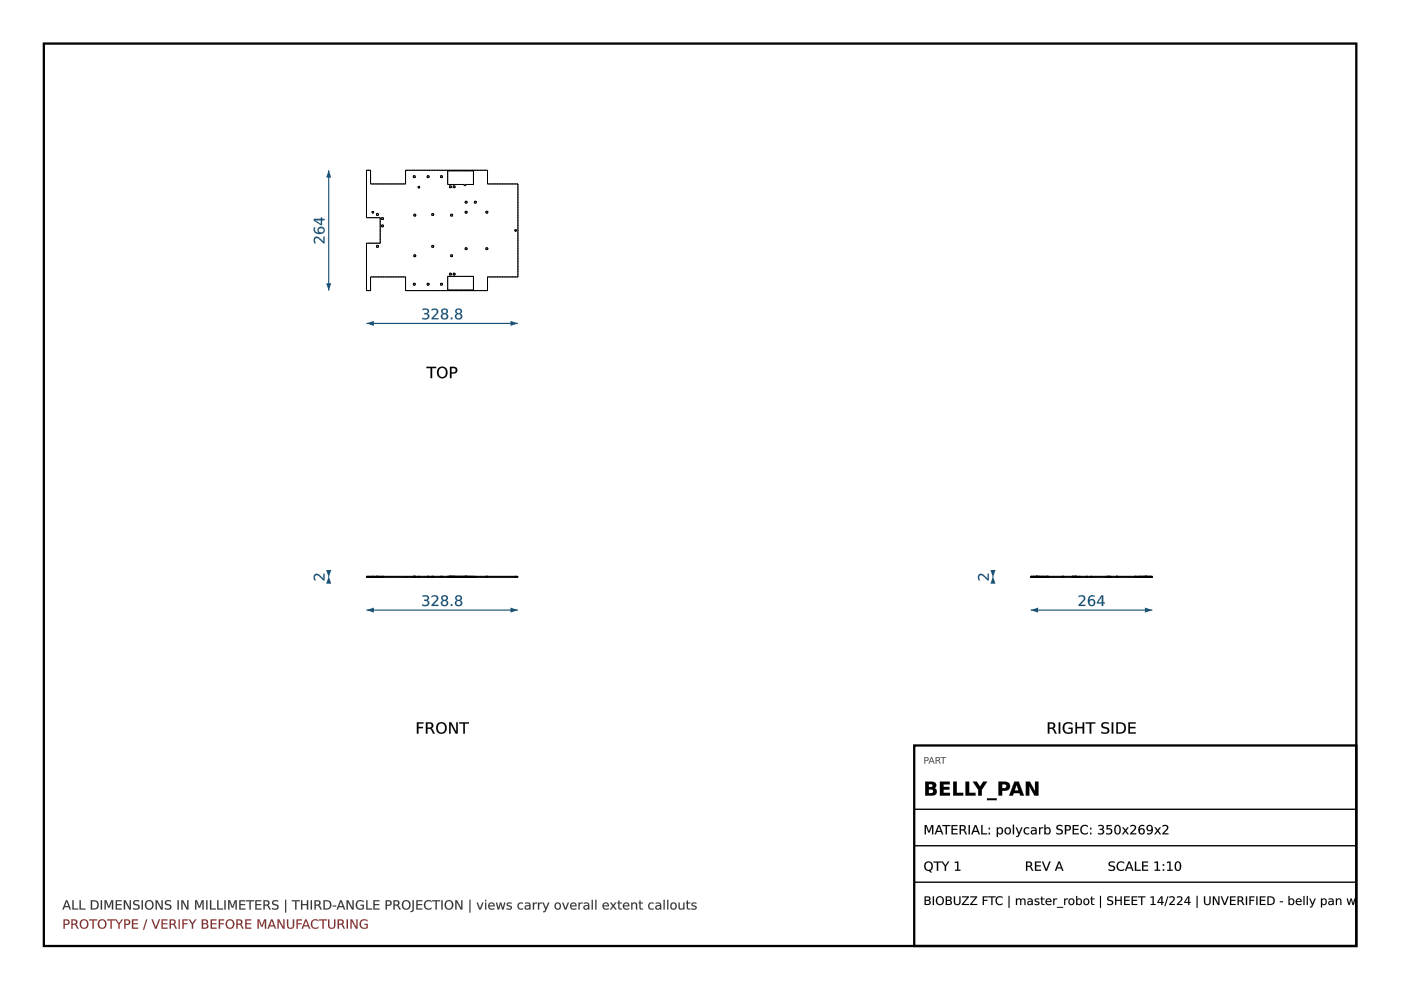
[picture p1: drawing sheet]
<svg xmlns="http://www.w3.org/2000/svg" width="297mm" height="210mm" viewBox="0 0 297 210" stroke-linecap="round" stroke-linejoin="round" font-family="sans-serif">
<path d="M9.3 9.2h278.3v191.4h-278.3z" fill="none" stroke="#000" stroke-width=".49"/>
<path d="M77.7 122.2h32.1v.2h-32.1zM78.6 122.2v.2M86 122.2v.2M103.4 122.2v.2" fill="none" stroke="#000" stroke-width=".21"/>
<g fill="none" stroke="#000" stroke-width=".21" stroke-dasharray=".2 .1" stroke-linecap="butt">
<path d="M77.7 122.2v.2M77.7 122.4h.9M77.7 122.2h.9M78.6 122.4v-.2M78.6 122.2v.2M78.9 122.4h.3M78.9 122.2h.3M78.9 122.4v-.2M79.2 122.4h-.3M79.2 122.2h-.3M79.2 122.2v.2M79.8 122.4h.4"/>
<path d="M79.8 122.2h.4M79.8 122.4v-.2M80.2 122.4h-.4M80.2 122.2h-.4M80.2 122.2v.2M80.6 122.4h-2.9M80.6 122.2v.2M80.6 122.2h-2.9M80.9 122.4h.4M80.9 122.2h.4M80.9 122.4v-.2M81.3 122.4h-.4"/>
<path d="M81.3 122.2h-.4M81.3 122.2v.2M86 122.4h-7.4M86 122.4h17.4M86 122.2h-7.4M86 122.2h17.4M86 122.2v.2M86 122.4v-.2M87.6 122.4h.5M87.6 122.2h.5M87.6 122.4v-.2M87.7 122.4h.4"/>
<path d="M87.7 122.2h.4M87.7 122.4v-.2M88.1 122.4h-.5M88.1 122.2h-.5M88.1 122.2v.2M88.1 122.4h-.4M88.1 122.2h-.4M88.6 122.4h.4M88.6 122.2h.4M88.6 122.4v-.2M89 122.4h-.4M89 122.2h-.4"/>
<path d="M89 122.2v.2M90.6 122.4h.4M90.6 122.2h.4M90.6 122.4v-.2M91 122.4h-.4M91 122.2h-.4M91 122.2v.2M91.5 122.4h.5M91.5 122.2h.5M91.5 122.4v-.2M92 122.4h-.5M92 122.2h-.5"/>
<path d="M92 122.2v.2M93.4 122.4h.4M93.4 122.2h.4M93.4 122.4v-.2M93.8 122.4h-.4M93.8 122.2h-.4M93.8 122.2v.2M94.9 122.2v.2M95.3 122.4h.4M95.3 122.2h.4M95.3 122.4v-.2M95.5 122.4h.5"/>
<path d="M95.5 122.2h.5M95.5 122.4v-.2M95.7 122.4h-.4M95.7 122.2h-.4M95.7 122.2v.2M95.8 122.4h-.5M95.8 122.2h-.5M96 122.4h-.5M96 122.4h-.6M96 122.2h-.5M96 122.2h-.6M96 122.2v.2"/>
<path d="M96.1 122.4h.4M96.1 122.2h.4M96.1 122.4v-.2M96.5 122.4h-.4M96.5 122.2h-.4M96.5 122.2v.2M98.4 122.4h.3M98.4 122.2h.3M98.4 122.4v-.2M98.4 122.4h-3.5M98.4 122.2h-3.5M98.6 122.4h.4"/>
<path d="M98.6 122.2h.4M98.6 122.4v-.2M98.7 122.4v-.2M99 122.4h-.4M99 122.2h-.4M99 122.2v.2M100.4 122.4h-5.5M100.4 122.4h-1.7M100.4 122.2h-5.5M100.4 122.2h-1.7M100.4 122.2v.2M100.6 122.4h.4"/>
<path d="M100.6 122.2h.4M100.6 122.4v-.2M101 122.4h-.4M101 122.2h-.4M101 122.2v.2M103 122.4h.5M103 122.4h.4M103 122.2h.5M103 122.2h.4M103 122.4v-.2M103.4 122.4v-.2M103.4 122.2v.2"/>
<path d="M103.4 122.4h-.4M103.4 122.2h-.4M109.1 122.4h.4M109.1 122.2h.4M109.1 122.4v-.2M109.5 122.4h-.4M109.5 122.2h-.4M109.5 122.2v.2M109.8 122.4h-6.4M109.8 122.2h-6.4M109.8 122.2v.2"/>
</g>
<path d="M77.7 129.4h32.1" fill="none" stroke="#1a5276" stroke-width=".24"/>
<g fill="#1a5276">
<path d="M77.7 129.4l1.6-.6v1.1z"/>
<path d="M108.2 128.8l1.6 .6-1.6 .5z"/>
<path d="M89.6 126.3a.86 .86 0 0 1 1.3 .6l-.3 .4a.69 .69 0 0 1 .3 .9 .69 .69 0 0 1-.9 .3l-.5-.1v-.3a.67 .67 0 0 0 .8 .2 .67 .67 0 0 0 .4-.6l-.3-.3h-.5v-.2h.3a.37 .37 0 0 0 .5-.4 .37 .37 0 0 0-.5-.4l-.6 .2zM91.5 126.3a.8 .8 0 0 1 1-.1 .8 .8 0 0 1 .3 1l-.9 1h1v.3h-1.4v-.3l.5-.5a.97 .97 0 0 0 .5-1.1l-.5-.1-.5 .1zM93.8 127.9a.46 .46 0 0 0 .9 0 .46 .46 0 0 0-.9 0zM93.7 126.3a.7 .7 0 0 1 .9-.1 .7 .7 0 0 1 .3 .9l-.3 .2a.7 .7 0 0 1 .3 1 .7 .7 0 0 1-1.1 .2 .62 .62 0 0 1-.3-.7 .62 .62 0 0 1 .4-.5l-.3-.3zM93.8 126.8a.45 .45 0 0 0 .9 0 .45 .45 0 0 0-.9 0zM95.6 128.1h.3v.4h-.3zM96.8 127.9a.46 .46 0 0 0 .9 0 .46 .46 0 0 0-.9 0zM96.7 126.3a.7 .7 0 0 1 .9-.1 .7 .7 0 0 1 .2 .9l-.3 .2a.7 .7 0 0 1 .4 1 .7 .7 0 0 1-1.1 .2 .62 .62 0 0 1-.3-.7 .62 .62 0 0 1 .4-.5l-.4-.3zM96.8 126.8a.41 .41 0 0 0 .8 0 .41 .41 0 0 0-.8 0z"/>
<path d="M89.6 126.3a.88 .88 0 0 1 1.4 .7l-.4 .3a.61 .61 0 0 1 .5 .5 .61 .61 0 0 1-.5 .7h-.2a.56 .56 0 0 1-.9-.4 .66 .66 0 0 0 .7 .2 .66 .66 0 0 0 .5-.6l-.3-.3h-.5v-.3h.3a.35 .35 0 0 0 .4-.3 .35 .35 0 0 0-.4-.3l-.6 .1zM89.6 126.3v.3a.79 .79 0 0 1 1.1 .2l-.2 .3-.6 .1v.2a.52 .52 0 0 1 .8 .4 .52 .52 0 0 1-.7 .5l-.5-.2v.3a.85 .85 0 0 0 1.1 .1 .85 .85 0 0 0 .3-1l-.4-.2a.59 .59 0 0 0 .4-.8 .59 .59 0 0 0-.8-.3zM91.5 126.3a.81 .81 0 0 1 1.1 0 .81 .81 0 0 1 .1 1.1l-.8 .8h1.1v.3h-1.5a.6 .6 0 0 1 .5-.8 .96 .96 0 0 0 .5-1.1l-.5-.1-.5 .2zM91.5 126.3v.3a.57 .57 0 0 1 .9-.1 .57 .57 0 0 1 0 .9l-.9 .8v.3h1.4v-.3h-1.1l.9-.8a.73 .73 0 0 0 0-1 .73 .73 0 0 0-1-.1zM93.8 127.9a.45 .45 0 0 0 .9 0 .45 .45 0 0 0-.9 0zM93.8 127.9a.48 .48 0 0 1 .9 0 .48 .48 0 0 1-.9 0zM93.7 126.3a.71 .71 0 0 1 .9-.1 .71 .71 0 0 1 .3 .9l-.3 .2a.63 .63 0 0 1 .4 .6 .63 .63 0 0 1-.5 .6 .69 .69 0 0 1-1-.3 .69 .69 0 0 1 .4-.9 .53 .53 0 0 1-.4-.4 .53 .53 0 0 1 .2-.6zM93.7 126.4a.54 .54 0 0 0 .2 .9 .66 .66 0 0 0-.3 .9 .66 .66 0 0 0 .9 .3 .63 .63 0 0 0 .5-.6 .63 .63 0 0 0-.4-.6 .59 .59 0 0 0 .3-.8 .59 .59 0 0 0-.9-.3zM93.8 126.8a.4 .4 0 0 0 .8 0 .4 .4 0 0 0-.8 0zM93.8 126.8a.45 .45 0 0 1 .9 0 .45 .45 0 0 1-.9 0zM95.6 128.1h.3v.4h-.3zM95.6 128.1v.4h.3v-.4zM96.8 127.9a.45 .45 0 0 0 .9 0 .45 .45 0 0 0-.9 0zM96.8 127.9a.48 .48 0 0 1 .9 0 .48 .48 0 0 1-.9 0zM96.7 126.3a.71 .71 0 0 1 .9-.1 .71 .71 0 0 1 .3 .9l-.4 .2a.63 .63 0 0 1 .5 .6 .63 .63 0 0 1-.5 .6 .69 .69 0 0 1-1-.3 .69 .69 0 0 1 .4-.9 .53 .53 0 0 1-.4-.4 .53 .53 0 0 1 .2-.6zM96.7 126.4a.54 .54 0 0 0 .2 .9 .66 .66 0 0 0-.4 .9 .66 .66 0 0 0 1 .3 .63 .63 0 0 0 .5-.6 .63 .63 0 0 0-.5-.6 .59 .59 0 0 0 .4-.8 .59 .59 0 0 0-.9-.3zM96.8 126.8a.4 .4 0 0 0 .8 0 .4 .4 0 0 0-.8 0zM96.8 126.8a.43 .43 0 0 1 .8 0 .43 .43 0 0 1-.8 0z"/>
</g>
<path d="M69.7 122.2v.2" fill="none" stroke="#1a5276" stroke-width=".24"/>
<g fill="#1a5276">
<path d="M69.7 122.2l.5 1.6h-1z"/>
<path d="M69.2 120.9h1l-.5 1.5z"/>
<path d="M66.7 121.8a.97 .97 0 0 1 1.4 .5l.5 .4v-1.1h.2v1.5h-.2l-.5-.5a.99 .99 0 0 0-1.2-.5l-.1 .4 .2 .5h-.4l-.1-.6z"/>
<path d="M66.7 121.8a1.2 1.2 0 0 1 1.6 .7l.3 .2-.1-1.1h.3v1.5a.61 .61 0 0 1-.7-.5 .98 .98 0 0 0-1.2-.5l-.1 .3 .2 .7a.63 .63 0 0 1-.6-.4 .63 .63 0 0 1 .2-.7zM66.7 121.9l-.1 .8v.3h.4a.57 .57 0 0 1-.2-.8 .57 .57 0 0 1 .9 0l.9 .9h.2v-1.5h-.2v1.1l-1.2-1h-.4z"/>
</g>
<g fill="#000">
<path d="M88.4 153.1h1.4v.3h-1.1v.7h1v.3h-1v1.1h-.3zM90.3 153.1h.7a.67 .67 0 0 1 .8 .5 .67 .67 0 0 1-.3 .8l.7 1.1h-.4l-.4-.8-.4-.2h-.4v1h-.3zM90.6 153.4v.9h.4a.43 .43 0 0 0 .5-.5 .43 .43 0 0 0-.5-.4zM93 153.6a.95 .95 0 0 0-.1 1.2 .95 .95 0 0 0 1.1 .4 .96 .96 0 0 0 .4-1.2 .96 .96 0 0 0-1.2-.5zM92.4 154.3a1.2 1.2 0 0 1 2.4 0 1.2 1.2 0 0 1-2.4 0zM95.2 153.1h.5l1 2.1v-2.1h.4v2.4h-.5l-1.1-2v2h-.3zM97.4 153.1h2v.3h-.8v2.1h-.4v-2.1h-.8z"/>
<path d="M88.4 153.1h1.4v.3h-1.1v.7h1v.3h-1v1.2h-.3zM88.4 153.1v2.4h.3v-1.1h1v-.3h-1v-.7h1.1v-.3zM90.3 153.1h.7a.69 .69 0 0 1 .9 .5 .69 .69 0 0 1-.4 .8l.3 .3 .4 .9h-.4l-.5-1-.7-.1v1.1h-.3zM90.3 153.1v2.4h.3v-1l.7 .1 .5 .9h.4l-.5-.8-.3-.3a.65 .65 0 0 0 .4-.8 .65 .65 0 0 0-.8-.4zM90.6 153.4v.9l.4-.1a.41 .41 0 0 0 .5-.4 .41 .41 0 0 0-.5-.4zM90.6 153.4a.72 .72 0 0 1 .9 .2v.2a.42 .42 0 0 1-.5 .5h-.4zM93 153.6a.93 .93 0 0 0-.1 1.2 .93 .93 0 0 0 1.1 .4 .95 .95 0 0 0 .3-1.2 .95 .95 0 0 0-1.1-.5zM93 153.6a.85 .85 0 0 1 1.1-.1 .85 .85 0 0 1 .3 1.1 .79 .79 0 0 1-1 .7 .79 .79 0 0 1-.6-1zM92.4 154.3a1.22 1.22 0 0 1 2.4 0 1.22 1.22 0 0 1-2.4 0zM92.4 154.3a1.2 1.2 0 0 0 2.4 0 1.2 1.2 0 0 0-2.4 0zM95.2 153.1h.5l1 2.1v-2.1h.4v2.5h-.5l-1.1-2.1 .1 2.1h-.4zM95.2 153.1v2.4h.3l.1-2 1 2h.5v-2.4h-.4v2.1l-1-2.1zM97.4 153.1h2v.3h-.8v2.2h-.4v-2.2h-.8zM97.4 153.1v.3h.8v2.1h.4l-.1-2.1h.9v-.3z"/>
</g>
<g fill="none" stroke="#000" stroke-width=".21">
<path d="M77.7 36.1h.9v2.9h7.4v-2.9h17.4v2.9h6.4v19.7h-6.4v2.9h-17.4v-2.9h-7.4v2.9h-.9v-10h2.9v-5.4h-2.9zM94.9 36.2h5.5v2.9h-1.7l-.2 .3-.1-.3h-3.5zM94.9 58.6h5.5v2.9h-5.5z"/>
<circle cx="87.8" cy="37.5" r=".21"/>
<circle cx="88.8" cy="39.7" r=".17"/>
<circle cx="90.8" cy="37.5" r=".21"/>
<circle cx="93.6" cy="37.5" r=".21"/>
<circle cx="95.5" cy="39.6" r=".21"/>
<circle cx="96.3" cy="39.6" r=".21"/>
<circle cx="79.1" cy="45" r=".17"/>
<circle cx="80" cy="45.5" r=".21"/>
<circle cx="80" cy="52.2" r=".21"/>
<circle cx="81.1" cy="46.3" r=".21"/>
<circle cx="81.1" cy="47.9" r=".21"/>
<circle cx="87.9" cy="45.6" r=".21"/>
<circle cx="87.9" cy="54.2" r=".21"/>
<circle cx="91.7" cy="45.5" r=".21"/>
<circle cx="91.7" cy="52.2" r=".21"/>
<circle cx="95.5" cy="58.1" r=".21"/>
<circle cx="95.7" cy="45.6" r=".21"/>
<circle cx="95.7" cy="54.2" r=".21"/>
<circle cx="96.3" cy="58.1" r=".21"/>
<circle cx="98.8" cy="45" r=".21"/>
<circle cx="98.8" cy="52.7" r=".21"/>
<circle cx="98.8" cy="42.9" r=".21"/>
<circle cx="100.8" cy="42.9" r=".21"/>
<circle cx="103.2" cy="52.7" r=".21"/>
<circle cx="103.2" cy="45" r=".21"/>
<circle cx="109.3" cy="48.9" r=".17"/>
<circle cx="87.8" cy="60.3" r=".21"/>
<circle cx="90.8" cy="60.3" r=".21"/>
<circle cx="93.6" cy="60.3" r=".21"/>
</g>
<g fill="none" stroke="#000" stroke-width=".21" stroke-dasharray=".2 .1" stroke-linecap="butt">
<path d="M77.7 36.1v10.1M77.7 36.1h.9M78.6 36.1v2.9M86 36.1h17.4M86 36.1v2.9M86 39h-7.4M94.9 36.2v2.9M98.4 39.1l.1 .3 .2-.2M98.4 39.1h-3.5M98.7 39.2v-.1M100.4 36.2h-5.5M100.4 36.2v2.9"/>
<path d="M100.4 39.1h-1.7M103.4 36.1v2.9M109.8 39v19.7M109.8 39h-6.4M77.7 51.6v10M78.6 58.7v2.9M80.6 46.2h-2.9M80.6 46.2v5.4M80.6 51.6h-2.9M86 58.7h-7.4M86 58.7v2.9M94.9 58.6v2.9"/>
<path d="M100.4 58.6h-5.5M100.4 58.6v2.9M103.4 58.7v2.9M109.8 58.7h-6.4M77.7 61.6h.9M86 61.6h17.4M100.4 61.5h-5.5"/>
<circle cx="87.8" cy="37.5" r=".21"/>
<circle cx="88.8" cy="39.7" r=".17"/>
<circle cx="90.8" cy="37.5" r=".21"/>
<circle cx="93.6" cy="37.5" r=".21"/>
<circle cx="95.5" cy="39.6" r=".21"/>
<circle cx="96.3" cy="39.6" r=".21"/>
<circle cx="79.1" cy="45" r=".17"/>
<circle cx="80" cy="45.5" r=".21"/>
<circle cx="80" cy="52.2" r=".21"/>
<circle cx="81.1" cy="46.3" r=".21"/>
<circle cx="81.1" cy="47.9" r=".21"/>
<circle cx="87.9" cy="45.6" r=".21"/>
<circle cx="87.9" cy="54.2" r=".21"/>
<circle cx="91.7" cy="45.5" r=".21"/>
<circle cx="91.7" cy="52.2" r=".21"/>
<circle cx="95.5" cy="58.1" r=".21"/>
<circle cx="95.7" cy="45.6" r=".21"/>
<circle cx="95.7" cy="54.2" r=".21"/>
<circle cx="96.3" cy="58.1" r=".21"/>
<circle cx="98.8" cy="45" r=".21"/>
<circle cx="98.8" cy="52.7" r=".21"/>
<circle cx="98.8" cy="42.9" r=".21"/>
<circle cx="100.8" cy="42.9" r=".21"/>
<circle cx="103.2" cy="52.7" r=".21"/>
<circle cx="103.2" cy="45" r=".21"/>
<circle cx="109.3" cy="48.9" r=".17"/>
<circle cx="87.8" cy="60.3" r=".21"/>
<circle cx="90.8" cy="60.3" r=".21"/>
<circle cx="93.6" cy="60.3" r=".21"/>
</g>
<path d="M77.7 68.6h32.1" fill="none" stroke="#1a5276" stroke-width=".24"/>
<g fill="#1a5276">
<path d="M77.7 68.6l1.6-.6v1.1z"/>
<path d="M108.2 68l1.6 .6-1.6 .5z"/>
<path d="M89.6 65.5a.86 .86 0 0 1 1.3 .7l-.3 .3a.69 .69 0 0 1 .3 .9 .69 .69 0 0 1-.9 .3l-.5-.1v-.3a.67 .67 0 0 0 .8 .2 .67 .67 0 0 0 .4-.6l-.3-.2-.5-.1v-.2h.3a.37 .37 0 0 0 .5-.4 .37 .37 0 0 0-.5-.3l-.6 .1zM91.5 65.6a.8 .8 0 0 1 1-.1 .8 .8 0 0 1 .3 .9l-.9 1h1v.3h-1.4v-.3l.5-.4a.97 .97 0 0 0 .5-1.2l-.5-.1-.5 .2zM93.8 67.1a.46 .46 0 0 0 .9 0 .46 .46 0 0 0-.9 0zM93.7 65.6a.7 .7 0 0 1 .9-.1 .7 .7 0 0 1 .3 .8l-.3 .2a.7 .7 0 0 1 .3 1 .7 .7 0 0 1-1.1 .2 .62 .62 0 0 1-.3-.7 .62 .62 0 0 1 .4-.5l-.3-.3zM93.8 66a.45 .45 0 0 0 .9 0 .45 .45 0 0 0-.9 0zM95.6 67.3h.3v.4h-.3zM96.8 67.1a.46 .46 0 0 0 .9 0 .46 .46 0 0 0-.9 0zM96.7 65.6a.7 .7 0 0 1 .9-.1 .7 .7 0 0 1 .2 .8l-.3 .2a.7 .7 0 0 1 .4 1 .7 .7 0 0 1-1.1 .2 .62 .62 0 0 1-.3-.7 .62 .62 0 0 1 .4-.5l-.4-.3zM96.8 66a.41 .41 0 0 0 .8 0 .41 .41 0 0 0-.8 0z"/>
<path d="M89.6 65.5a.88 .88 0 0 1 1.4 .7l-.4 .3a.61 .61 0 0 1 .5 .6 .61 .61 0 0 1-.5 .6h-.2a.56 .56 0 0 1-.9-.4 .66 .66 0 0 0 .7 .2 .66 .66 0 0 0 .5-.6l-.3-.2-.5-.1v-.2h.3a.35 .35 0 0 0 .4-.4 .35 .35 0 0 0-.4-.3l-.6 .1zM89.6 65.5v.3a.79 .79 0 0 1 1.1 .2l-.2 .3-.6 .1v.2a.52 .52 0 0 1 .8 .4 .52 .52 0 0 1-.7 .5l-.5-.2v.3a.85 .85 0 0 0 1.1 .1 .85 .85 0 0 0 .3-1l-.4-.2a.59 .59 0 0 0 .4-.8 .59 .59 0 0 0-.8-.3zM91.5 65.5a.81 .81 0 0 1 1.1 0 .81 .81 0 0 1 .1 1.1l-.8 .8h1.1v.3h-1.5a.6 .6 0 0 1 .5-.7 .96 .96 0 0 0 .5-1.2l-.5-.1-.5 .2zM91.5 65.6v.3a.57 .57 0 0 1 .9-.2 .57 .57 0 0 1 0 .9l-.9 .8v.3h1.4v-.3l-1.1 .1 .9-.9a.73 .73 0 0 0 0-1 .73 .73 0 0 0-1-.1zM93.8 67.1a.45 .45 0 0 0 .9 0 .45 .45 0 0 0-.9 0zM93.8 67.1a.48 .48 0 0 1 .9 0 .48 .48 0 0 1-.9 0zM93.7 65.6a.71 .71 0 0 1 .9-.2 .71 .71 0 0 1 .3 .9l-.3 .2a.63 .63 0 0 1 .4 .7 .63 .63 0 0 1-.5 .5 .69 .69 0 0 1-1-.3 .69 .69 0 0 1 .4-.9 .53 .53 0 0 1-.4-.4 .53 .53 0 0 1 .2-.5zM93.7 65.6a.54 .54 0 0 0 .2 .9 .66 .66 0 0 0-.3 .9 .66 .66 0 0 0 .9 .3 .63 .63 0 0 0 .5-.6 .63 .63 0 0 0-.4-.6 .59 .59 0 0 0 .3-.8 .59 .59 0 0 0-.9-.3zM93.8 66a.4 .4 0 0 0 .8 0 .4 .4 0 0 0-.8 0zM93.8 66a.45 .45 0 0 1 .9 0 .45 .45 0 0 1-.9 0zM95.6 67.3h.3v.4h-.3zM95.6 67.3v.4h.3v-.4zM96.8 67.1a.45 .45 0 0 0 .9 0 .45 .45 0 0 0-.9 0zM96.8 67.1a.48 .48 0 0 1 .9 0 .48 .48 0 0 1-.9 0zM96.7 65.6a.71 .71 0 0 1 .9-.2 .71 .71 0 0 1 .3 .9l-.4 .2a.63 .63 0 0 1 .5 .7 .63 .63 0 0 1-.5 .5 .69 .69 0 0 1-1-.3 .69 .69 0 0 1 .4-.9 .53 .53 0 0 1-.4-.4 .53 .53 0 0 1 .2-.5zM96.7 65.6a.54 .54 0 0 0 .2 .9 .66 .66 0 0 0-.4 .9 .66 .66 0 0 0 1 .3 .63 .63 0 0 0 .5-.6 .63 .63 0 0 0-.5-.6 .59 .59 0 0 0 .4-.8 .59 .59 0 0 0-.9-.3zM96.8 66a.4 .4 0 0 0 .8 0 .4 .4 0 0 0-.8 0zM96.8 66a.43 .43 0 0 1 .8 0 .43 .43 0 0 1-.8 0z"/>
</g>
<path d="M69.7 36.1v25.5" fill="none" stroke="#1a5276" stroke-width=".24"/>
<g fill="#1a5276">
<path d="M69.7 36.1l.5 1.5h-1z"/>
<path d="M69.2 60.1h1l-.5 1.5z"/>
<path d="M66.7 50.4a.97 .97 0 0 1 1.4 .4l.5 .4v-1h.2v1.4h-.2l-.5-.5a.99 .99 0 0 0-1.2-.5l-.1 .5 .2 .5h-.4l-.1-.7zM67.6 48.8a.51 .51 0 0 0 1 0 .51 .51 0 0 0-1 0zM66.6 48.2h.3a.71 .71 0 0 0 0 .8 .71 .71 0 0 0 .7 .3 .75 .75 0 0 1 .1-1.1 .75 .75 0 0 1 1.1 .3 .75 .75 0 0 1-.5 1 1.21 1.21 0 0 1-1.8-.9zM66.8 46.7l1.2 .8v-.8zM66.5 46.4h1.5v-.3h.3v.3h.5v.3h-.5v1h-.3l-1.5-.9z"/>
<path d="M66.7 50.4a1.2 1.2 0 0 1 1.6 .6l.3 .2-.1-1.1h.3v1.5a.61 .61 0 0 1-.7-.5 .98 .98 0 0 0-1.2-.5l-.1 .3 .2 .7a.63 .63 0 0 1-.6-.4 .63 .63 0 0 1 .2-.7zM66.7 50.4l-.1 .8v.4h.4a.57 .57 0 0 1-.2-.9 .57 .57 0 0 1 .9 0l.9 .9h.2v-1.4h-.2v1.1l-1.2-1.1h-.4zM67.6 48.8a.5 .5 0 0 0 1 0 .5 .5 0 0 0-1 0zM67.5 48.9a.55 .55 0 0 1 1.1 0 .55 .55 0 0 1-1.1 0zM66.6 48.2h.3a.69 .69 0 0 0 0 .8 .69 .69 0 0 0 .7 .3 .68 .68 0 0 1 .1-1.2 .8 .8 0 0 1 1.2 .5 .8 .8 0 0 1-.9 1 1.08 1.08 0 0 1-1.2-.2 1.08 1.08 0 0 1-.2-1.2zM66.6 48.2a1.04 1.04 0 0 0 .2 1.2 1.04 1.04 0 0 0 1.2 .2 .75 .75 0 0 0 .9-.8 .75 .75 0 0 0-1-.7 .75 .75 0 0 0-.4 1.1l.1 .1a.72 .72 0 0 1-.7-.2 .72 .72 0 0 1 0-.9zM66.8 46.7l1.2 .8v-.8zM66.8 46.7h1.2v.8zM66.5 46.4h1.5v-.3h.3v.3h.5v.3h-.5v1h-.3l-1.5-.9zM66.5 46.4v.4l1.5 .9h.3v-1h.5v-.3h-.5v-.3h-.3v.3z"/>
</g>
<g fill="#000">
<path d="M90.4 77.8h2.1v.2h-.9v2.2h-.3v-2.2h-.9zM93.2 78.3a.95 .95 0 0 0-.1 1.1 .95 .95 0 0 0 1.1 .4 .96 .96 0 0 0 .3-1.2 .96 .96 0 0 0-1.1-.5zM92.6 78.9a1.2 1.2 0 0 1 2.4 0 1.2 1.2 0 0 1-2.4 0zM95.7 78v.9h.4a.45 .45 0 0 0 .5-.4 .45 .45 0 0 0-.5-.5zM95.4 77.8h.7a.72 .72 0 0 1 .9 .7 .72 .72 0 0 1-.9 .7h-.4v1h-.3z"/>
<path d="M90.4 77.8h2.1v.3l-.9-.1v2.2h-.3v-2.2l-.9 .1zM90.4 77.8v.2h.9v2.2h.3v-2.2h.9v-.2zM93.2 78.3a.93 .93 0 0 0-.1 1.1 .93 .93 0 0 0 1.1 .4 .95 .95 0 0 0 .3-1.2 .95 .95 0 0 0-1.1-.5zM93.2 78.2a.85 .85 0 0 1 1.1 0 .85 .85 0 0 1 .2 1.1 .79 .79 0 0 1-.9 .7 .79 .79 0 0 1-.6-1zM92.5 78.9a1.25 1.25 0 0 1 2.5 0 1.25 1.25 0 0 1-2.5 0zM92.6 78.9a1.2 1.2 0 0 0 2.4 0 1.2 1.2 0 0 0-2.4 0zM95.7 78v.9h.4a.43 .43 0 0 0 .5-.4 .43 .43 0 0 0-.5-.4zM95.7 78h.4a.47 .47 0 0 1 .5 .5 .47 .47 0 0 1-.5 .5h-.4zM95.4 77.8h.7a.74 .74 0 0 1 .9 .7 .74 .74 0 0 1-.9 .7h-.4v1h-.3zM95.4 77.8v2.4h.3v-1a.85 .85 0 0 0 1.2-.9l-.3-.4z"/>
</g>
<path d="M218.5 122.2h25.8v.2h-25.8zM221.5 122.2v.2M241.4 122.2v.2" fill="none" stroke="#000" stroke-width=".21"/>
<g fill="none" stroke="#000" stroke-width=".21" stroke-dasharray=".2 .1" stroke-linecap="butt">
<path d="M218.5 122.4h10.2M218.5 122.2h10.2M218.5 122.2v.2M218.5 122.4h3M218.5 122.2h3M218.5 122.4v-.2M218.6 122.4h3M218.6 122.2h3M218.6 122.2v.2M219.7 122.4h.4M219.7 122.2h.4M219.7 122.4v-.2"/>
<path d="M219.9 122.4h-.2M219.9 122.2h-.2M220.1 122.4h-.2M220.1 122.2h-.2M220.1 122.4v-.2M221.5 122.2v.2M221.6 122.4h.2M221.6 122.2h.2M221.6 122.2v.2M221.6 122.4v-.2M221.7 122.4h-.1M221.7 122.2h-.1"/>
<path d="M221.8 122.4h-.1M221.8 122.2h-.1M221.8 122.4v-.2M221.9 122.4h.4M221.9 122.2h.4M221.9 122.4v-.2M222 122.4h.3M222 122.2h.3M222 122.4v-.2M222.1 122.4h-.2M222.1 122.2h-.2M222.1 122.4h-.1"/>
<path d="M222.1 122.2h-.1M222.3 122.4h-.2M222.3 122.2h-.2M222.3 122.4v-.2M225.2 122.4h.4M225.2 122.2h.4M225.2 122.4v-.2M225.4 122.4h-.2M225.4 122.2h-.2M225.6 122.4h-.2M225.6 122.2h-.2M225.6 122.4v-.2"/>
<path d="M227.3 122.4h.4M227.3 122.2h.4M227.3 122.4v-.2M227.5 122.4h-.2M227.5 122.2h-.2M227.7 122.4h-.2M227.7 122.2h-.2M227.7 122.4v-.2M227.8 122.4h.4M227.8 122.4h.5M227.8 122.2h.4M227.8 122.2h.5"/>
<path d="M227.8 122.4v-.2M227.8 122.4h.6M227.8 122.2h.6M227.9 122.4h.5M227.9 122.2h.5M227.9 122.4v-.2M228 122.4h-.2M228 122.2h-.2M228.2 122.4h-.3M228.2 122.2h-.3M228.2 122.4h-.2M228.2 122.2h-.2"/>
<path d="M228.2 122.4v-.2M228.4 122.4h-.2M228.4 122.2h-.2M228.4 122.4v-.2M228.7 122.4h.2M228.7 122.2h.2M228.7 122.4v-.2M228.7 122.2v.2M228.7 122.4h5.5M228.7 122.2h5.5M228.9 122.4h-.2M228.9 122.2h-.2"/>
<path d="M229.1 122.4h-.2M229.1 122.2h-.2M229.1 122.4v-.2M230.2 122.4h.5M230.2 122.2h.5M230.2 122.4v-.2M230.4 122.4h-.2M230.4 122.2h-.2M230.7 122.4h-.3M230.7 122.2h-.3M230.7 122.4v-.2M231.3 122.4h.3"/>
<path d="M231.3 122.2h.3M231.3 122.4v-.2M231.4 122.4h-.1M231.4 122.2h-.1M231.6 122.4h-.2M231.6 122.2h-.2M231.6 122.4v-.2M234.2 122.4h10.1M234.2 122.2h10.1M234.2 122.2v.2M234.6 122.4h.5M234.6 122.2h.5"/>
<path d="M234.6 122.4v-.2M234.8 122.4h-.2M234.8 122.2h-.2M235.1 122.4h-.3M235.1 122.2h-.3M235.1 122.4v-.2M235.1 122.4h.4M235.1 122.2h.4M235.3 122.4h-.2M235.3 122.2h-.2M235.5 122.4h-.2M235.5 122.2h-.2"/>
<path d="M235.5 122.4v-.2M236.6 122.4h.5M236.6 122.2h.5M236.6 122.4v-.2M236.8 122.4h-.2M236.8 122.2h-.2M237.1 122.4h-.3M237.1 122.2h-.3M237.1 122.4v-.2M240.6 122.4h.4M240.6 122.2h.4M240.6 122.4v-.2"/>
<path d="M240.8 122.4h-.2M240.8 122.2h-.2M241 122.4h-.2M241 122.2h-.2M241 122.4v-.2M241.3 122.4h2.9M241.3 122.2h2.9M241.3 122.2v.2M241.4 122.4h2.9M241.4 122.2h2.9M241.4 122.2v.2M242.7 122.4h.5"/>
<path d="M242.7 122.2h.5M242.7 122.4v-.2M242.9 122.4h-.2M242.9 122.2h-.2M243.2 122.4h-.3M243.2 122.2h-.3M243.2 122.4v-.2M244.2 122.2v.2M244.3 122.2v.2M244.3 122.4v-.2"/>
</g>
<path d="M218.5 129.4h25.8" fill="none" stroke="#1a5276" stroke-width=".24"/>
<g fill="#1a5276">
<path d="M218.5 129.4l1.6-.6v1.1z"/>
<path d="M242.7 128.8l1.6 .6-1.6 .5z"/>
<path d="M228.7 126.3a.8 .8 0 0 1 1-.1 .8 .8 0 0 1 .3 1l-1 1h1.1v.3h-1.4v-.3l.4-.5a.97 .97 0 0 0 .6-1.1l-.5-.1-.5 .1zM231 127.7a.51 .51 0 0 0 1 0 .51 .51 0 0 0-1 0zM230.9 126.5l.7-.3 .5 .1v.3a.72 .72 0 0 0-.8-.1 .72 .72 0 0 0-.3 .8 .75 .75 0 0 1 1.1 .1 .75 .75 0 0 1-.3 1.1 .75 .75 0 0 1-1.1-.5v-1zM233.6 126.5l-.8 1.2h.8zM233.5 126.2h.4v1.5h.3v.3h-.3v.5h-.3v-.5h-1v-.3z"/>
<path d="M228.7 126.3a.81 .81 0 0 1 1.1 0 .81 .81 0 0 1 .1 1.1l-.9 .8h1.1v.3h-1.4a.6 .6 0 0 1 .4-.8 .96 .96 0 0 0 .6-1.1l-.5-.1-.5 .2zM228.7 126.3v.3a.57 .57 0 0 1 .9-.1 .57 .57 0 0 1-.1 .9l-.8 .8v.3h1.4v-.3h-1.1l.8-.8a.73 .73 0 0 0 .1-1 .73 .73 0 0 0-1-.1zM231 127.7a.5 .5 0 0 0 1 0 .5 .5 0 0 0-1 0zM230.9 127.7a.55 .55 0 0 1 1.1 0 .55 .55 0 0 1-1.1 0zM230.9 126.5a1.03 1.03 0 0 1 1.2-.2v.3a.7 .7 0 0 0-.8 0 .7 .7 0 0 0-.3 .7h-.1a.77 .77 0 0 1 1.2 .1 .77 .77 0 0 1-.3 1.1 .77 .77 0 0 1-1.1-.5v-1zM230.9 126.5a1.27 1.27 0 0 0 .6 2 .74 .74 0 0 0 .7-1 .74 .74 0 0 0-1.3-.2 .73 .73 0 0 1 .3-.8 .73 .73 0 0 1 .9 .1v-.3l-.5-.1zM233.6 126.5l-.8 1.2h.8zM233.6 126.4v1.3h-.8zM233.5 126.2h.4v1.5h.3v.3h-.3v.5h-.3v-.5h-1v-.3zM233.5 126.2l-.9 1.5v.3l1-.1v.6h.3v-.6l.3 .1v-.3h-.3v-1.5z"/>
</g>
<path d="M210.5 122.2v.2" fill="none" stroke="#1a5276" stroke-width=".24"/>
<g fill="#1a5276">
<path d="M210.5 122.2l.6 1.6h-1.1z"/>
<path d="M210 120.9h1.1l-.6 1.5z"/>
<path d="M207.5 121.8a.97 .97 0 0 1 1.5 .5l.4 .4v-1.1h.2v1.5h-.2l-.5-.5a.99 .99 0 0 0-1.2-.5l-.1 .4 .2 .5h-.3l-.2-.6z"/>
<path d="M207.5 121.8a1.2 1.2 0 0 1 1.7 .7l.2 .2v-1.1h.3v1.5a.61 .61 0 0 1-.8-.5 .98 .98 0 0 0-1.2-.5l-.1 .3 .2 .7a.63 .63 0 0 1-.5-.4 .63 .63 0 0 1 .1-.7zM207.5 121.9l-.1 .8 .1 .3h.3a.57 .57 0 0 1-.2-.8 .57 .57 0 0 1 .9 0l.9 .9h.2v-1.5h-.2v1.1l-1.2-1h-.4z"/>
</g>
<g fill="#000">
<path d="M222.2 153.1h.7a.67 .67 0 0 1 .8 .5 .67 .67 0 0 1-.4 .8l.7 1.1h-.3l-.4-.8-.5-.2h-.3v1h-.3zM222.5 153.4v.9h.4a.43 .43 0 0 0 .5-.5 .43 .43 0 0 0-.5-.4zM224.5 153.1h.3v2.4h-.3zM225.6 153.4a1.51 1.51 0 0 1 1.8-.1v.4a.99 .99 0 0 0-1.4-.1 .99 .99 0 0 0-.2 1.3 .99 .99 0 0 0 1.3 .3v-.6h-.5v-.3h.8v1a1.3 1.3 0 0 1-1.8-.1 1.3 1.3 0 0 1 0-1.8zM228 153.1h.3v1h1.2v-1h.4v2.4h-.4v-1.1h-1.2v1.1h-.3zM230.2 153.1h2v.3h-.8v2.1h-.4v-2.1h-.8zM233.7 153.3l1-.2 .3 .1v.3a.82 .82 0 0 0-1.2 .3l.1 .2a1.3 1.3 0 0 1 1.3 .9 1.1 1.1 0 0 1-1.7 .5v-.3a.74 .74 0 0 0 .8 .3 .74 .74 0 0 0 .5-.6l-.1-.2a1.34 1.34 0 0 1-1.2-.8zM235.7 153.1h.3v2.4h-.3zM237 153.4v1.9a1 1 0 0 0 1.4-1 1 1 0 0 0-1.4-.9zM236.7 153.1h.7a1.21 1.21 0 0 1 1.3 1.2 1.21 1.21 0 0 1-1.3 1.2h-.7zM239.2 153.1h1.6v.3h-1.2v.7h1.1v.3h-1.1v.9h1.2v.2h-1.6z"/>
<path d="M222.1 153.1h.8a.69 .69 0 0 1 .8 .5 .69 .69 0 0 1-.4 .8l.3 .3 .5 .9h-.4l-.6-1-.6-.1v1.1h-.4zM222.2 153.1v2.4h.3v-1l.7 .1 .5 .9h.3l-.4-.8-.3-.3a.65 .65 0 0 0 .4-.8 .65 .65 0 0 0-.8-.4zM222.5 153.4v.9l.4-.1a.41 .41 0 0 0 .5-.4 .41 .41 0 0 0-.5-.4zM222.5 153.4a.72 .72 0 0 1 .9 .2v.2a.42 .42 0 0 1-.5 .5h-.4zM224.5 153.1h.3v2.5h-.3zM224.5 153.1v2.4h.3v-2.4zM225.6 153.4a1.5 1.5 0 0 1 1.8-.1v.4a.98 .98 0 0 0-1.4-.1 .98 .98 0 0 0-.2 1.3 .98 .98 0 0 0 1.3 .3v-.6h-.6v-.3h.9v1a1.32 1.32 0 0 1-1.8-.1 1.32 1.32 0 0 1 0-1.8zM225.6 153.4a1.29 1.29 0 0 0 0 1.8 1.29 1.29 0 0 0 1.8 .1v-1h-.8v.3l.5-.1v.7a.99 .99 0 0 1-1.3-.3 .99 .99 0 0 1 .2-1.3 .99 .99 0 0 1 1.4 .1v-.4a1.57 1.57 0 0 0-1.8 .1zM228 153.1h.4v1h1.1v-1h.4v2.5h-.4v-1.2h-1.2l.1 1.2h-.4zM228 153.1v2.4h.3v-1.1h1.3l-.1 1.1h.4v-2.4h-.4l.1 1h-1.3v-1zM230.2 153.1h2v.3h-.8v2.2h-.4v-2.2h-.8zM230.2 153.1v.3h.9l-.1 2.1h.4v-2.1h.8v-.3zM233.7 153.3l.4-.2 .8 .1h.2v.4a.87 .87 0 0 0-1.3 .2l.1 .2 .6 .2a.76 .76 0 0 1 .7 .9 .76 .76 0 0 1-1.1 .5l-.6-.1v-.4a.72 .72 0 0 0 .8 .3 .72 .72 0 0 0 .5-.6l-.4-.3a.72 .72 0 0 1-.8-.4 .72 .72 0 0 1 .1-.8zM233.7 153.3a.64 .64 0 0 0-.1 .7 .64 .64 0 0 0 .6 .4 .5 .5 0 0 1 .7 .6 .5 .5 0 0 1-.8 .3l-.6-.2v.3a1.09 1.09 0 0 0 1.7-.5 .82 .82 0 0 0-.9-.7l-.3-.1a.44 .44 0 0 1-.1-.6 .44 .44 0 0 1 .6-.1l.6 .1-.1-.3h-.3zM235.7 153.1h.3v2.5h-.3zM235.7 153.1v2.4h.3v-2.4zM237 153.4v1.9a.98 .98 0 0 0 1.4-1 .98 .98 0 0 0-1.4-.9zM237 153.4a1.01 1.01 0 0 1 1.4 .9 1.01 1.01 0 0 1-1.4 1zM236.7 153.1a1.7 1.7 0 0 1 2 .7 1.21 1.21 0 0 1-.1 1.3 1.21 1.21 0 0 1-1.2 .5h-.7zM236.7 153.1v2.4h.7a1.19 1.19 0 0 0 1.3-1.2 1.19 1.19 0 0 0-1.3-1.1zM239.2 153.1h1.6v.3h-1.2v.7h1.1v.3h-1.1v.9h1.2v.3h-1.6zM239.2 153.1v2.4h1.6v-.2h-1.3v-.9h1.2v-.3h-1.2v-.7h1.3v-.3z"/>
</g>
<g fill="#333">
<path d="M14.1 191.1l-.3 1h.7zM14 190.9h.3l.8 1.9h-.3l-.2-.5h-.9l-.2 .5h-.3zM15.3 190.9h.3v1.7h1v.2h-1.3zM16.9 190.9h.2v1.7h1v.2h-1.2zM19.5 191.1v1.5a.82 .82 0 0 0 1.1-.7 .82 .82 0 0 0-1.1-.8zM19.3 190.9h.5a.99 .99 0 0 1 1.1 1 .99 .99 0 0 1-1.1 .9h-.5zM21.4 190.9h.2v1.9h-.2zM22.2 190.9h.4l.5 1.3 .5-1.3h.4v1.9h-.3v-1.7l-.5 1.4h-.3l-.5-1.4v1.7h-.2zM24.5 190.9h1.3v.2h-1v.6h.9v.2h-.9v.7h1v.2h-1.3zM26.3 190.9h.3l.9 1.6v-1.6h.3v1.9h-.4l-.9-1.6v1.6h-.2zM28.4 191l.8-.1h.3v.3a.51 .51 0 0 0-.6-.2 .51 .51 0 0 0-.3 .6 .96 .96 0 0 1 1 .9 1 1 0 0 1-1.4 .3v-.3a.64 .64 0 0 0 1.1-.3l-.1-.1a.97 .97 0 0 1-1-.9zM30 190.9h.3v1.9h-.3zM31.2 191.3a.78 .78 0 0 0-.1 .9 .78 .78 0 0 0 .9 .4 .76 .76 0 0 0 .3-1.1 .76 .76 0 0 0-1.1-.2zM30.7 191.8a.99 .99 0 0 1 1.9 0 .99 .99 0 0 1-1.9 0zM33 190.9h.4l.8 1.6v-1.6h.3v1.9h-.4l-.8-1.6v1.6h-.3zM35.1 191l.8-.1h.3v.3a.51 .51 0 0 0-.6-.2 .51 .51 0 0 0-.3 .6 .96 .96 0 0 1 1 .9 1 1 0 0 1-1.3 .3v-.3a.64 .64 0 0 0 1-.3v-.1a.97 .97 0 0 1-1-.9zM37.6 190.9h.3v1.9h-.3zM38.4 190.9h.4l.9 1.6v-1.6h.3v1.9h-.4l-.9-1.6v1.6h-.3zM41.4 190.9h.4l.5 1.3 .5-1.3h.4v1.9h-.3v-1.7l-.5 1.4h-.3l-.5-1.4v1.7h-.2zM43.7 190.9h.3v1.9h-.3zM44.5 190.9h.3v1.7h1v.2h-1.3zM46 190.9h.3v1.7h1v.2h-1.3zM47.6 190.9h.2v1.9h-.2zM48.4 190.9h.4l.5 1.3 .5-1.3h.4v1.9h-.3v-1.7l-.5 1.4h-.2l-.6-1.4v1.7h-.2zM50.7 190.9h1.3v.2h-1v.6h1v.2h-1v.7h1v.2h-1.3zM52.2 190.9h1.7v.2h-.7v1.7h-.3v-1.7h-.7zM54.1 190.9h1.3v.2h-1v.6h.9v.2h-.9v.7h1v.2h-1.3zM55.9 190.9h.6a.55 .55 0 0 1 .6 .3 .55 .55 0 0 1-.3 .7l.6 .9h-.3l-.3-.6-.4-.2h-.3v.8h-.2zM56.1 191.1v.7h.4a.35 .35 0 0 0 .4-.4 .35 .35 0 0 0-.4-.3zM57.9 191l.8-.1h.3v.3a.51 .51 0 0 0-.7-.2 .51 .51 0 0 0-.3 .6 .96 .96 0 0 1 1 .9 1 1 0 0 1-1.3 .3v-.3a.64 .64 0 0 0 1.1-.3l-.1-.1a.97 .97 0 0 1-1-.9zM60.4 190.8h.3v2.7h-.3zM61.9 190.9h1.7v.2h-.7v1.7h-.3v-1.7h-.7zM63.8 190.9h.3v.8h1v-.8h.2v1.9h-.2v-.9h-1v.9h-.3zM65.9 190.9h.2v1.9h-.2zM66.7 190.9h.6a.55 .55 0 0 1 .6 .3 .55 .55 0 0 1-.3 .7l.6 .9h-.3l-.3-.6-.4-.2h-.2v.8h-.3zM67 191.1v.7h.3a.35 .35 0 0 0 .4-.4 .35 .35 0 0 0-.4-.3zM68.9 191.1v1.5a.82 .82 0 0 0 1.1-.7 .82 .82 0 0 0-1.1-.8zM68.6 190.9h.5a.99 .99 0 0 1 1.2 1 .99 .99 0 0 1-1.2 .9h-.5zM70.6 192h.7v.2h-.7zM72.3 191.1l-.4 1h.7zM72.1 190.9h.3l.8 1.9h-.3l-.2-.5h-.9l-.2 .5h-.2zM73.5 190.9h.3l.9 1.6v-1.6h.3v1.9h-.4l-.9-1.6v1.6h-.2zM75.7 191.1l.4-.2 .5-.1 .5 .2v.3a.81 .81 0 0 0-1.1-.1 .81 .81 0 0 0-.2 1.1 .81 .81 0 0 0 1.1 .3v-.6h-.5v-.2h.8v.9a1.07 1.07 0 0 1-1.5-.1 1.07 1.07 0 0 1 0-1.5zM77.6 190.9h.3v1.7h1v.2h-1.3zM79.2 190.9h1.2v.2h-1v.6h1v.2h-1v.7h1.1v.2h-1.3zM82 191.1v.7h.4a.37 .37 0 0 0 .4-.3 .37 .37 0 0 0-.4-.4zM81.8 190.9h.6a.6 .6 0 0 1 .7 .6 .6 .6 0 0 1-.7 .6h-.4v.7h-.2zM83.4 190.9h.6a.55 .55 0 0 1 .7 .3 .55 .55 0 0 1-.3 .7l.6 .9h-.3l-.4-.6-.3-.2h-.3v.8h-.3zM83.7 191.1v.7h.3a.35 .35 0 0 0 .4-.4 .35 .35 0 0 0-.4-.3zM85.7 191.3a.78 .78 0 0 0-.2 .9 .78 .78 0 0 0 1 .4 .76 .76 0 0 0 .2-1.1 .76 .76 0 0 0-1-.2zM85.1 191.8a1 1 0 0 1 2 0 1 1 0 0 1-2 0zM87.5 190.9h.2v2l-.2 .4-.4 .1v-.2l.3-.3zM88.3 190.9h1.2v.2h-1v.6h1v.2h-1v.7h1.1v.2h-1.3zM90.1 191.1l.5-.2 .4-.1 .5 .2v.3a.78 .78 0 0 0-1.1 0 .78 .78 0 0 0 0 1.1 .78 .78 0 0 0 1.1 0v.3a1.04 1.04 0 0 1-1.4-.2 1.04 1.04 0 0 1 0-1.4zM91.6 190.9h1.7v.2h-.7v1.7h-.3v-1.7h-.7zM93.6 190.9h.2v1.9h-.2zM94.7 191.3a.78 .78 0 0 0-.1 .9 .78 .78 0 0 0 .9 .4 .76 .76 0 0 0 .3-1.1 .76 .76 0 0 0-1.1-.2zM94.2 191.8a1 1 0 0 1 2 0 1 1 0 0 1-2 0zM96.5 190.9h.4l.9 1.6v-1.6h.2v1.9h-.3l-.9-1.6v1.6h-.3zM99.5 190.8h.3v2.7h-.3zM101 191.4h.3l.5 1.2 .4-1.2h.3l-.6 1.4h-.3zM102.8 191.4h.3v1.4h-.3zM102.8 190.8h.3v.3h-.3zM103.7 191.5a.69 .69 0 0 1 .8-.1 .69 .69 0 0 1 .4 .8h-1.1a.67 .67 0 0 0 1 .3v.3a.84 .84 0 0 1-1.1-.1 .84 .84 0 0 1 0-1.2zM103.9 191.7l-.1 .3h.8l-.2-.4zM105.1 191.4h.3l.3 1.1 .3-1.1h.3l.3 1.1 .3-1.1h.2l-.3 1.4h-.3l-.4-1.2-.3 1.2h-.3zM107.6 191.4h.8l.1 .2a.41 .41 0 0 0-.5-.1 .41 .41 0 0 0-.3 .4 .61 .61 0 0 1 .6 .2 .61 .61 0 0 1 .1 .7h-.8h-.2v-.3a.53 .53 0 0 0 .9-.1l-.1-.1a.6 .6 0 0 1-.6-.2 .6 .6 0 0 1 0-.7zM109.9 191.5l.7-.2 .3 .1v.3a.58 .58 0 0 0-.8 0 .58 .58 0 0 0 0 .8 .58 .58 0 0 0 .8 .1v.2a.8 .8 0 0 1-1.1-.2 .8 .8 0 0 1 .1-1.1zM111.6 192.2l-.1 .1a.36 .36 0 0 0 .3 .4 .36 .36 0 0 0 .4-.3v-.3zM111.3 191.4a.73 .73 0 0 1 1.2 .6v.8h-.3v-.2a.53 .53 0 0 1-.6 .3 .53 .53 0 0 1-.4-.6 .53 .53 0 0 1 .7-.4h.3a.53 .53 0 0 0-.3-.4 .53 .53 0 0 0-.6 .2zM113 191.4h.2v.2l.2-.2 .5-.1v.3a.44 .44 0 0 0-.5 0 .44 .44 0 0 0-.2 .5v.7h-.2zM114.1 191.4h.2v.2l.2-.2 .4-.1v.3a.44 .44 0 0 0-.4 0 .44 .44 0 0 0-.2 .5v.7h-.2zM115 191.4h.3l.4 1.1 .5-1.1h.3l-.8 1.8-.2 .2h-.4v-.2h.4l.1-.4zM117.9 191.7a.5 .5 0 0 0 0 .7 .5 .5 0 0 0 .7 0 .51 .51 0 0 0 0-.6 .51 .51 0 0 0-.7-.1zM117.5 192.1a.75 .75 0 0 1 1.5 0 .75 .75 0 0 1-1.5 0zM119.2 191.4h.2l.5 1.2 .5-1.2h.2l-.5 1.4h-.4zM121.1 191.5a.69 .69 0 0 1 .8-.1 .69 .69 0 0 1 .3 .8h-1.1a.67 .67 0 0 0 1.1 .3v.3a.84 .84 0 0 1-1.1-.1 .84 .84 0 0 1 0-1.2zM121.3 191.7l-.2 .3h.9l-.2-.4zM122.6 191.4h.3v.2l.2-.2 .4-.1v.3a.44 .44 0 0 0-.4 0 .44 .44 0 0 0-.2 .5v.7h-.3zM124 192.2v.1a.36 .36 0 0 0 .2 .4 .36 .36 0 0 0 .5-.3v-.3zM123.8 191.4a.73 .73 0 0 1 1.1 .6v.8h-.2v-.2a.53 .53 0 0 1-.7 .3 .53 .53 0 0 1-.3-.6 .53 .53 0 0 1 .7-.4h.3a.53 .53 0 0 0-.4-.4 .53 .53 0 0 0-.5 .2zM125.4 190.8h.3v2h-.3zM126.2 190.8h.3v2h-.3zM127.9 191.5a.69 .69 0 0 1 .9-.1 .69 .69 0 0 1 .3 .8h-1.1a.67 .67 0 0 0 1.1 .3v.3a.84 .84 0 0 1-1.2-.1 .84 .84 0 0 1 0-1.2zM128.1 191.7l-.1 .3h.9l-.3-.4zM129.3 191.4h.3l.4 .5 .4-.5h.3l-.5 .7 .5 .7h-.2l-.5-.5-.4 .5h-.3l.6-.7zM131.1 190.9h.2v.5h.5v.2h-.5v.9l.5 .1v.2h-.5l-.2-.2v-1h-.2v-.2h.2zM132.3 191.5a.69 .69 0 0 1 .8-.1 .69 .69 0 0 1 .3 .8h-1.1a.67 .67 0 0 0 1.1 .3v.3a.84 .84 0 0 1-1.1-.1 .84 .84 0 0 1 0-1.2zM132.5 191.7l-.2 .3h.9l-.2-.4zM133.8 191.4h.3v.2a.54 .54 0 0 1 .6-.2 .54 .54 0 0 1 .4 .6v.8h-.3v-.8a.39 .39 0 0 0-.4-.5 .39 .39 0 0 0-.3 .5v.8h-.3zM135.6 190.9h.2v.5h.5v.2h-.5v.9l.5 .1v.2h-.5l-.2-.2v-1h-.2v-.2h.2zM137.6 191.5l.7-.2 .3 .1v.3a.58 .58 0 0 0-.8 0 .58 .58 0 0 0 0 .8 .58 .58 0 0 0 .8 .1v.2a.8 .8 0 0 1-1.1-.2 .8 .8 0 0 1 .1-1.1zM139.3 192.2l-.1 .1a.36 .36 0 0 0 .3 .4 .36 .36 0 0 0 .4-.3v-.3zM139 191.4a.73 .73 0 0 1 1.2 .6v.8h-.3v-.2a.53 .53 0 0 1-.6 .3 .53 .53 0 0 1-.4-.6 .53 .53 0 0 1 .7-.4h.3a.53 .53 0 0 0-.3-.4 .53 .53 0 0 0-.6 .2zM140.7 190.8h.2v2h-.2zM141.5 190.8h.2v2h-.2zM142.5 191.7a.5 .5 0 0 0-.1 .7 .5 .5 0 0 0 .8 0 .51 .51 0 0 0-.1-.6 .51 .51 0 0 0-.6-.1zM142 192.1a.75 .75 0 0 1 1.5 0 .75 .75 0 0 1-1.5 0zM143.9 191.4h.2v.9a.39 .39 0 0 0 .4 .4 .39 .39 0 0 0 .4-.5v-.8h.2v1.4h-.2v-.2a.54 .54 0 0 1-.7 .3 .54 .54 0 0 1-.3-.6zM145.6 190.9h.3v.5h.5v.2h-.5v.9l.5 .1v.2h-.5l-.3-.2v-1h-.2v-.2h.2zM146.7 191.4h.8l.1 .2a.41 .41 0 0 0-.4-.1 .41 .41 0 0 0-.3 .4 .61 .61 0 0 1 .6 .2 .61 .61 0 0 1 .1 .7h-.9h-.1v-.3a.53 .53 0 0 0 .9-.1l-.1-.1a.6 .6 0 0 1-.6-.2 .6 .6 0 0 1-.1-.7z"/>
<path d="M14.1 191.1l-.3 1h.7zM14.1 191.1l.4 1h-.7zM14 190.9h.3l.8 2h-.3l-.2-.6h-.9l-.2 .6h-.3zM14 190.9l-.8 1.9h.3l.2-.5h.9l.2 .5h.3l-.8-1.9zM15.3 190.9h.3v1.7h1v.3h-1.3zM15.3 190.9v1.9h1.3v-.2h-1v-1.7zM16.9 190.9h.2v1.7h1v.3h-1.2zM16.9 190.9v1.9h1.2v-.2h-1v-1.7zM19.5 191.1v1.5a.81 .81 0 0 0 1.1-.7 .81 .81 0 0 0-1.1-.8zM19.5 191.1a.83 .83 0 0 1 1.2 .8 .83 .83 0 0 1-1.2 .7zM19.2 190.9h.6a1.01 1.01 0 0 1 1.1 1 1.01 1.01 0 0 1-1.1 1h-.6zM19.3 190.9v1.9h.5a.98 .98 0 0 0 1.1-.9 .98 .98 0 0 0-1.1-1zM21.3 190.9h.3v2h-.3zM21.4 190.9v1.9h.2v-1.9zM22.2 190.9h.4l.5 1.3 .5-1.3h.4v2h-.3v-1.8l-.5 1.4h-.3l-.5-1.4v1.8h-.2zM22.2 190.9v1.9h.2v-1.7l.5 1.4h.3l.5-1.4v1.7h.3v-1.9h-.4l-.5 1.4-.5-1.4zM24.5 190.9h1.3v.2h-1v.6h1v.2h-1v.7h1v.3h-1.3zM24.5 190.9v1.9h1.3v-.2h-1v-.7h.9v-.2h-.9v-.6h1v-.2zM26.2 190.9h.4l.9 1.6v-1.6h.3v2h-.4l-.9-1.7v1.7h-.3zM26.3 190.9v1.9h.2v-1.6l.9 1.6h.4v-1.9h-.3v1.6l-.9-1.6zM28.4 191l.3-.2a.51 .51 0 0 1 .8 .4 .5 .5 0 0 0-.6-.2 .5 .5 0 0 0-.3 .6l.4 .1a.62 .62 0 0 1 .6 .8 .62 .62 0 0 1-.9 .4l-.5-.1v-.3a.63 .63 0 0 0 1.1-.3l-.4-.2a.59 .59 0 0 1-.6-.3 .59 .59 0 0 1 .1-.7zM28.4 191a.53 .53 0 0 0-.1 .6 .53 .53 0 0 0 .5 .3 .42 .42 0 0 1 .5 .5 .42 .42 0 0 1-.6 .3l-.5-.2v.2a.83 .83 0 0 0 .9 .1 .83 .83 0 0 0 .5-.7l-.3-.3-.7-.2a.52 .52 0 0 1 .3-.6 .52 .52 0 0 1 .6 .2v-.3h-.3zM30 190.9h.3v2h-.3zM30 190.9v1.9h.3v-1.9zM31.2 191.3a.77 .77 0 0 0-.1 .9 .77 .77 0 0 0 .9 .4 .75 .75 0 0 0 .2-1.1 .75 .75 0 0 0-1-.2zM31.2 191.3a.78 .78 0 0 1 1.1 .4 .78 .78 0 0 1-.7 1 .85 .85 0 0 1-.4-1.4zM30.6 191.8a1.05 1.05 0 0 1 2.1 0 1.05 1.05 0 0 1-2.1 0zM30.7 191.8a.98 .98 0 0 0 1.9 0 .98 .98 0 0 0-1.9 0zM33 190.9h.4l.8 1.6v-1.6h.3v2h-.4l-.8-1.7v1.7h-.3zM33 190.9v1.9h.3v-1.6l.8 1.6h.4v-1.9h-.3v1.6l-.8-1.6zM35.1 191l.3-.2a.51 .51 0 0 1 .8 .4 .5 .5 0 0 0-.6-.2 .5 .5 0 0 0-.3 .6l.5 .1a.62 .62 0 0 1 .5 .8 .62 .62 0 0 1-.9 .4l-.5-.1v-.3a.63 .63 0 0 0 1.1-.3l-.3-.2a.59 .59 0 0 1-.7-.3 .59 .59 0 0 1 .1-.7zM35.1 191a.53 .53 0 0 0-.1 .6 .53 .53 0 0 0 .5 .3 .42 .42 0 0 1 .6 .5 .42 .42 0 0 1-.7 .3l-.4-.2v.2a.83 .83 0 0 0 .8 .1 .83 .83 0 0 0 .5-.7l-.2-.3-.8-.2a.52 .52 0 0 1 .3-.6 .52 .52 0 0 1 .6 .2v-.3h-.3zM37.6 190.9h.3v2h-.3zM37.6 190.9v1.9h.3v-1.9zM38.4 190.9h.4l.9 1.6v-1.6h.3v2h-.4l-.9-1.7v1.7h-.3zM38.4 190.9v1.9h.3v-1.6l.9 1.6h.4v-1.9h-.3v1.6l-.9-1.6zM41.3 190.9h.5l.5 1.3 .5-1.3h.4v2h-.3v-1.8l-.5 1.4h-.3l-.5-1.4v1.8h-.3zM41.4 190.9v1.9h.2v-1.7l.5 1.4h.3l.5-1.4v1.7h.3v-1.9h-.4l-.5 1.4-.5-1.4zM43.7 190.9h.3v2h-.3zM43.7 190.9v1.9h.3v-1.9zM44.5 190.9h.3v1.7h1v.3h-1.3zM44.5 190.9v1.9h1.3v-.2h-1v-1.7zM46 190.9h.3v1.7h1v.3h-1.3zM46 190.9v1.9h1.3v-.2h-1v-1.7zM47.6 190.9h.3v2h-.3zM47.6 190.9v1.9h.2v-1.9zM48.4 190.9h.4l.5 1.3 .5-1.3h.4v2h-.3v-1.8l-.5 1.4h-.3l-.5-1.4 .1 1.8h-.3zM48.4 190.9v1.9h.2v-1.7l.6 1.4h.2l.5-1.4v1.7h.3v-1.9h-.4l-.5 1.4-.5-1.4zM50.7 190.9h1.3v.2h-1v.6h1v.2h-1v.7h1v.3h-1.3zM50.7 190.9v1.9h1.3v-.2h-1v-.7h1v-.2h-1v-.6h1v-.2zM52.2 190.9h1.7v.2h-.7v1.8h-.3v-1.8h-.7zM52.2 190.9v.2h.7v1.7h.3l-.1-1.7h.8v-.2zM54.1 190.9h1.3v.2h-1v.6h1v.2h-1v.7h1v.3h-1.3zM54.1 190.9v1.9h1.3v-.2h-1v-.7h.9v-.2h-.9v-.6h1v-.2zM55.8 190.9h.7a.57 .57 0 0 1 .6 .3 .57 .57 0 0 1-.3 .7l.6 1h-.3l-.4-.8-.6-.1v.9h-.3zM55.9 190.9v1.9h.2v-.8l.6 .1 .4 .7h.3l-.6-.9a.54 .54 0 0 0 .3-.6 .54 .54 0 0 0-.6-.4zM56.1 191.1v.7h.4a.34 .34 0 0 0 .3-.4 .34 .34 0 0 0-.3-.3zM56.1 191.1h.4a.37 .37 0 0 1 .4 .3 .37 .37 0 0 1-.4 .4h-.4zM57.8 191l.4-.2a.51 .51 0 0 1 .8 .4h-.1a.5 .5 0 0 0-.6-.2 .5 .5 0 0 0-.3 .6l.5 .1a.62 .62 0 0 1 .6 .8 .62 .62 0 0 1-.9 .4l-.5-.1v-.3a.63 .63 0 0 0 1.1-.3l-.4-.2a.59 .59 0 0 1-.7-.3 .59 .59 0 0 1 .1-.7zM57.9 191a.53 .53 0 0 0-.2 .6 .53 .53 0 0 0 .5 .3 .42 .42 0 0 1 .6 .5 .42 .42 0 0 1-.6 .3l-.5-.2v.2a.83 .83 0 0 0 .9 .1 .83 .83 0 0 0 .4-.7l-.2-.3-.8-.2a.52 .52 0 0 1 .3-.6 .52 .52 0 0 1 .7 .2v-.3h-.3zM60.4 190.8h.3v2.7h-.3zM60.4 190.8v2.7h.3v-2.7zM61.9 190.9h1.7v.2h-.7v1.8h-.3v-1.8h-.7zM61.9 190.9v.2h.7v1.7h.3l-.1-1.7h.8v-.2zM63.8 190.9h.3v.8h1v-.8h.3v2h-.3v-1h-1v1h-.3zM63.8 190.9v1.9h.3v-.9h1v.9h.2v-1.9h-.2v.8h-1v-.8zM65.9 190.9h.3v2h-.3zM65.9 190.9v1.9h.2v-1.9zM66.7 190.9h.6a.57 .57 0 0 1 .7 .3 .57 .57 0 0 1-.4 .7l.7 1h-.4l-.4-.8-.5-.1v.9h-.3zM66.7 190.9v1.9h.3l-.1-.8 .6 .1 .4 .7h.3l-.6-.9a.54 .54 0 0 0 .3-.6 .54 .54 0 0 0-.6-.4zM67 191.1v.7h.3a.34 .34 0 0 0 .4-.4 .34 .34 0 0 0-.4-.3zM66.9 191.1h.4a.37 .37 0 0 1 .4 .3 .37 .37 0 0 1-.4 .4h-.4zM68.9 191.1v1.5a.81 .81 0 0 0 1.1-.7 .81 .81 0 0 0-1.1-.8zM68.8 191.1a.83 .83 0 0 1 1.2 .8 .83 .83 0 0 1-1.2 .7zM68.6 190.9h.5a1.01 1.01 0 0 1 1.2 1 1.01 1.01 0 0 1-1.2 1h-.5zM68.6 190.9v1.9h.5a.98 .98 0 0 0 1.1-.9 .98 .98 0 0 0-1.1-1zM70.5 192h.8v.2h-.8zM70.6 192v.2h.7v-.2zM72.3 191.1l-.4 1h.7zM72.3 191.1l.4 1h-.8zM72.1 190.9h.3l.8 2h-.3l-.2-.6h-.9l-.1 .6h-.4zM72.1 190.9l-.7 1.9h.2l.2-.5h.9l.2 .5h.3l-.8-1.9zM73.5 190.9h.4l.8 1.6v-1.6h.3v2h-.4l-.9-1.7 .1 1.7h-.3zM73.5 190.9v1.9h.2l.1-1.6 .8 1.6h.4v-1.9h-.3v1.6l-.9-1.6zM75.7 191.1a1.24 1.24 0 0 1 1.4-.1v.3a.8 .8 0 0 0-1.1-.1 .8 .8 0 0 0-.2 1.1 .8 .8 0 0 0 1.1 .3v-.6h-.5v-.2h.8v.9a1.09 1.09 0 0 1-1.5-.1 1.09 1.09 0 0 1 0-1.5zM75.7 191.1a1.06 1.06 0 0 0 0 1.5 1.06 1.06 0 0 0 1.4 .1l.1-.9h-.8v.2h.5v.6a.82 .82 0 0 1-1.1-.3 .82 .82 0 0 1 .2-1.1 .82 .82 0 0 1 1.1 .1v-.3a1.29 1.29 0 0 0-1.4 .1zM77.6 190.9h.3v1.7h1v.3h-1.3zM77.6 190.9v1.9h1.3v-.2h-1v-1.7zM79.2 190.9h1.2v.2h-1v.6h1v.2h-1v.7h1.1v.3h-1.3zM79.2 190.9v1.9h1.3v-.2h-1.1v-.7h1v-.2h-1v-.6h1v-.2zM82 191.1v.7h.4a.36 .36 0 0 0 .4-.3 .36 .36 0 0 0-.4-.4zM82 191.1h.4a.38 .38 0 0 1 .4 .4 .38 .38 0 0 1-.4 .3h-.4zM81.8 190.9h.6a.61 .61 0 0 1 .7 .6 .61 .61 0 0 1-.7 .6h-.4v.8h-.2zM81.8 190.9v1.9h.2v-.8a.67 .67 0 0 0 .9-.1 .67 .67 0 0 0 0-.9zM83.4 190.9h.6a.57 .57 0 0 1 .7 .3 .57 .57 0 0 1-.3 .7l.6 1h-.3l-.5-.8-.5-.1v.9h-.3zM83.4 190.9v1.9h.3v-.8l.5 .1 .5 .7h.3l-.7-.9a.54 .54 0 0 0 .4-.6 .54 .54 0 0 0-.7-.4zM83.7 191.1v.7h.3a.34 .34 0 0 0 .4-.4 .34 .34 0 0 0-.4-.3zM83.7 191.1h.3a.37 .37 0 0 1 .4 .3 .37 .37 0 0 1-.4 .4h-.3zM85.7 191.3a.77 .77 0 0 0-.2 .9 .77 .77 0 0 0 1 .4 .75 .75 0 0 0 .2-1.1 .75 .75 0 0 0-1-.2zM85.6 191.3a.78 .78 0 0 1 1.2 .4 .78 .78 0 0 1-.7 1 .85 .85 0 0 1-.5-1.4zM85.1 191.8a1.01 1.01 0 0 1 2 0 1.01 1.01 0 0 1-2 0zM85.1 191.8a1 1 0 0 0 2 0 1 1 0 0 0-2 0zM87.4 190.9h.3v1.8a.56 .56 0 0 1-.7 .7v-.3l.4-.2zM87.5 190.9v2l-.2 .3h-.2v.2l.4-.1 .2-.4v-2zM88.3 190.9h1.2v.2h-1v.6h1v.2h-1v.7h1.1v.3h-1.3zM88.3 190.9v1.9h1.3v-.2h-1.1v-.7h1v-.2h-1v-.6h1v-.2zM90.1 191.1a1.11 1.11 0 0 1 1.4-.1v.3a.76 .76 0 0 0-1.1 0 .76 .76 0 0 0 0 1.1 .76 .76 0 0 0 1.1 0 .59 .59 0 0 1-.9 .5 1.1 1.1 0 0 1-.5-1.8zM90.2 191.1a1.03 1.03 0 0 0-.1 1.4 1.03 1.03 0 0 0 1.4 .2v-.3a.78 .78 0 0 1-1.1 0 .78 .78 0 0 1 0-1.1 .78 .78 0 0 1 1.1 0v-.3a1.14 1.14 0 0 0-1.3 .1zM91.6 190.9h1.7v.2h-.7v1.8h-.3v-1.8h-.7zM91.6 190.9v.2h.7v1.7h.3v-1.7h.7v-.2zM93.6 190.9h.3v2h-.3zM93.6 190.9v1.9h.2v-1.9zM94.7 191.3a.77 .77 0 0 0-.1 .9 .77 .77 0 0 0 .9 .4 .75 .75 0 0 0 .3-1.1 .75 .75 0 0 0-1.1-.2zM94.7 191.3a.78 .78 0 0 1 1.2 .4 .78 .78 0 0 1-.7 1 .85 .85 0 0 1-.5-1.4zM94.2 191.8a1.01 1.01 0 0 1 2 0 1.01 1.01 0 0 1-2 0zM94.2 191.8a1 1 0 0 0 2 0 1 1 0 0 0-2 0zM96.5 190.9h.4l.9 1.6v-1.6h.3v2h-.4l-.9-1.7v1.7h-.3zM96.5 190.9v1.9h.3v-1.6l.9 1.6h.3v-1.9h-.2v1.6l-.9-1.6zM99.5 190.8h.3v2.7h-.3zM99.5 190.8v2.7h.3v-2.7zM101 191.4h.3l.5 1.2 .4-1.2h.3l-.5 1.5h-.4zM101 191.4l.6 1.4h.3l.6-1.4h-.3l-.4 1.2-.5-1.2zM102.8 191.4h.3v1.5h-.3zM102.8 191.4v1.4h.3v-1.4zM102.8 190.8h.3v.3h-.3zM102.8 190.8v.3h.3v-.3zM103.7 191.5a.7 .7 0 0 1 .8-.1 .7 .7 0 0 1 .4 .8h-1.1a.67 .67 0 0 0 1 .3 .5 .5 0 0 1-.8 .4 .82 .82 0 0 1-.3-1.4zM103.7 191.6a.82 .82 0 0 0 0 1.1 .82 .82 0 0 0 1.1 .1v-.3a.66 .66 0 0 1-1.1-.3h1.2a.68 .68 0 0 0-.4-.8 .68 .68 0 0 0-.8 .2zM103.9 191.7l-.1 .3h.8l-.2-.4zM103.9 191.6a.43 .43 0 0 1 .5-.1 .43 .43 0 0 1 .2 .5h-.9zM105.1 191.4h.3l.3 1.1 .3-1.1h.3l.3 1.1 .3-1.1h.3l-.4 1.5h-.3l-.4-1.3-.3 1.3h-.3zM105.1 191.4l.4 1.4h.3l.3-1.2 .4 1.2h.3l.3-1.4h-.2l-.3 1.2-.3-1.2h-.3l-.3 1.2-.3-1.2zM107.6 191.4l.2-.1a.41 .41 0 0 1 .5 0 .41 .41 0 0 1 .2 .4 .4 .4 0 0 0-.5-.2 .4 .4 0 0 0-.3 .4l.4 .1a.49 .49 0 0 1 .4 .6 .49 .49 0 0 1-.7 .3l-.4-.1v-.3a.52 .52 0 0 0 .9-.1l-.8-.4-.1-.2zM107.6 191.5a.43 .43 0 0 0-.1 .5 .43 .43 0 0 0 .4 .2l.3 .1a.34 .34 0 0 1-.1 .4 .34 .34 0 0 1-.4 0l-.3-.2v.3a.69 .69 0 0 0 1.1-.5l-.8-.5a.5 .5 0 0 1 .8-.2v-.2zM109.9 191.5l.3-.2a.4 .4 0 0 1 .5 0 .4 .4 0 0 1 .2 .4 .56 .56 0 0 0-.8 0 .56 .56 0 0 0 0 .8 .56 .56 0 0 0 .8 0v.1a.58 .58 0 0 1-.6 .4 .58 .58 0 0 1-.5-.5l-.1-.6zM109.9 191.5a.79 .79 0 0 0 0 1.1 .79 .79 0 0 0 1 .2v-.2a.58 .58 0 0 1-.8-.1 .58 .58 0 0 1 0-.8 .58 .58 0 0 1 .8 0v-.3l-.3-.1zM111.6 192.2l-.1 .1a.35 .35 0 0 0 .3 .4 .35 .35 0 0 0 .4-.3v-.3zM111.6 192.2l.6-.1a.4 .4 0 0 1-.2 .6 .4 .4 0 0 1-.5-.4zM111.3 191.4a.74 .74 0 0 1 1.2 .6v.9h-.3v-.3a.53 .53 0 0 1-.6 .3 .53 .53 0 0 1-.4-.7 .53 .53 0 0 1 .7-.3h.3a.53 .53 0 0 0-.9-.2zM111.3 191.4v.3a.56 .56 0 0 1 1 .2 .63 .63 0 0 0-.8 .1 .63 .63 0 0 0-.1 .7l.5 .2 .4-.3-.1 .2h.3v-.8a.71 .71 0 0 0-1.2-.6zM113 191.4h.2v.2l.2-.2 .5-.1-.1 .3a.43 .43 0 0 0-.4 0 .43 .43 0 0 0-.2 .5v.8h-.2zM113 191.4v1.4h.2v-.7a.43 .43 0 0 1 .2-.5 .43 .43 0 0 1 .5 0v-.3l-.5 .1-.2 .2v-.2zM114 191.4h.3v.2l.2-.2 .4-.1v.3a.43 .43 0 0 0-.4 0 .43 .43 0 0 0-.2 .5v.8h-.3zM114.1 191.4v1.4h.2v-.7a.43 .43 0 0 1 .2-.5 .43 .43 0 0 1 .4 0v-.3l-.4 .1-.2 .2v-.2zM115 191.4h.3l.4 1.1 .5-1.1h.3l-.7 1.6a.51 .51 0 0 1-.7 .4v-.2l.3-.1 .2-.3zM115 191.4l.6 1.4-.1 .4h-.4v.2h.4l.2-.2 .8-1.8h-.3l-.5 1.2-.4-1.2zM118 191.7a.51 .51 0 0 0-.2 .7 .51 .51 0 0 0 .8 .1 .51 .51 0 0 0 .1-.7 .51 .51 0 0 0-.7-.1zM117.9 191.7a.5 .5 0 0 1 .8 .4 .5 .5 0 0 1-.8 .4l-.1-.4zM117.5 192.1a.76 .76 0 0 1 1.5 0 .76 .76 0 0 1-1.5 0zM117.5 192.1a.75 .75 0 0 0 1.5 0 .75 .75 0 0 0-1.5 0zM119.2 191.4h.2l.5 1.2 .5-1.2h.2l-.5 1.5h-.4zM119.2 191.4l.5 1.4h.4l.5-1.4h-.2l-.5 1.2-.5-1.2zM121 191.5a.7 .7 0 0 1 .9-.1 .7 .7 0 0 1 .3 .8h-1.1a.67 .67 0 0 0 1.1 .3 .5 .5 0 0 1-.8 .4 .82 .82 0 0 1-.4-1.4zM121.1 191.6a.82 .82 0 0 0 0 1.1 .82 .82 0 0 0 1.1 .1v-.3a.66 .66 0 0 1-1.1-.3h1.1a.68 .68 0 0 0-.3-.8 .68 .68 0 0 0-.8 .2zM121.3 191.7l-.2 .3h.9l-.2-.4zM121.3 191.6a.43 .43 0 0 1 .5-.1 .43 .43 0 0 1 .2 .5h-.9zM122.6 191.4h.3v.2l.2-.2 .4-.1v.3a.43 .43 0 0 0-.4 0 .43 .43 0 0 0-.2 .5v.8h-.3zM122.6 191.4v1.4h.3v-.7a.43 .43 0 0 1 .1-.5 .43 .43 0 0 1 .5 0v-.3l-.4 .1-.2 .2v-.2zM124 192.2v.1a.35 .35 0 0 0 .3 .4 .35 .35 0 0 0 .4-.3v-.3zM124 192.2l.7-.1a.4 .4 0 0 1-.3 .6 .4 .4 0 0 1-.5-.4zM123.8 191.4a.74 .74 0 0 1 1.2 .6v.9h-.3v-.3a.53 .53 0 0 1-.7 .3 .53 .53 0 0 1-.3-.7 .53 .53 0 0 1 .7-.3h.3a.53 .53 0 0 0-.9-.2zM123.8 191.4v.3a.56 .56 0 0 1 .9 .2 .63 .63 0 0 0-.7 .1 .63 .63 0 0 0-.2 .7l.5 .2 .4-.3v.2h.2v-.8a.71 .71 0 0 0-1.1-.6zM125.4 190.8h.3v2.1h-.3zM125.4 190.8v2h.3v-2zM126.2 190.8h.3v2.1h-.3zM126.2 190.8v2h.3v-2zM127.9 191.5a.7 .7 0 0 1 .9-.1 .7 .7 0 0 1 .3 .8h-1.1a.67 .67 0 0 0 1.1 .3 .5 .5 0 0 1-.8 .4 .82 .82 0 0 1-.4-1.4zM127.9 191.6a.82 .82 0 0 0 0 1.1 .82 .82 0 0 0 1.2 .1v-.3a.66 .66 0 0 1-1.1-.3h1.1a.68 .68 0 0 0-.3-.8 .68 .68 0 0 0-.9 .2zM128.1 191.7l-.1 .3h.9l-.3-.4zM128.1 191.6a.43 .43 0 0 1 .5-.1 .43 .43 0 0 1 .3 .5h-.9zM129.3 191.4h.3l.4 .5 .4-.5h.3l-.5 .7 .6 .8h-.4l-.4-.6-.4 .6h-.3l.6-.8zM129.3 191.4l.6 .7-.6 .7h.3l.4-.6 .5 .6h.2l-.5-.7 .5-.7h-.3l-.4 .5-.4-.5zM131.1 190.9h.2v.5h.5v.2h-.5l.1 .9 .4 .1v.3l-.5-.1-.2-.2v-1h-.2v-.2h.2zM131.1 190.9v.5h-.2v.2l.2-.1v1.1l.2 .2h.5v-.2h-.4l-.1-.2v-.9l.5 .1v-.2h-.5v-.5zM132.2 191.5a.7 .7 0 0 1 .9-.1 .7 .7 0 0 1 .3 .8h-1.1a.67 .67 0 0 0 1.1 .3 .5 .5 0 0 1-.8 .4 .82 .82 0 0 1-.4-1.4zM132.3 191.6a.82 .82 0 0 0 0 1.1 .82 .82 0 0 0 1.1 .1v-.3a.66 .66 0 0 1-1.1-.3h1.1a.68 .68 0 0 0-.3-.8 .68 .68 0 0 0-.8 .2zM132.5 191.7l-.2 .3h.9l-.3-.4zM132.4 191.6a.43 .43 0 0 1 .5-.1 .43 .43 0 0 1 .3 .5h-.9zM133.8 191.4h.3v.2a.55 .55 0 0 1 .6-.3 .55 .55 0 0 1 .4 .7v.9h-.3v-.9a.37 .37 0 0 0-.4-.4 .37 .37 0 0 0-.3 .4v.9h-.3zM133.8 191.4v1.4h.3v-.8a.4 .4 0 0 1 .3-.5 .4 .4 0 0 1 .5 .5l-.1 .8h.3v-.8a.53 .53 0 0 0-.4-.6 .53 .53 0 0 0-.6 .2v-.2zM135.6 190.9h.2v.5h.5v.2h-.5v.9l.5 .1v.3l-.5-.1-.2-.2v-1h-.2v-.2h.2zM135.6 190.9v.5h-.2v.2l.2-.1v1.1l.2 .2h.5v-.2h-.4l-.1-.2v-.9l.5 .1v-.2h-.5v-.5zM137.6 191.5l.3-.2a.4 .4 0 0 1 .5 0 .4 .4 0 0 1 .2 .4 .56 .56 0 0 0-.8 0 .56 .56 0 0 0 0 .8 .56 .56 0 0 0 .8 0v.1a.58 .58 0 0 1-.6 .4 .58 .58 0 0 1-.5-.5l-.1-.6zM137.6 191.5a.79 .79 0 0 0 0 1.1 .79 .79 0 0 0 1 .2v-.2a.58 .58 0 0 1-.8-.1 .58 .58 0 0 1 0-.8 .58 .58 0 0 1 .8 0v-.3l-.3-.1zM139.3 192.2l-.1 .1a.35 .35 0 0 0 .3 .4 .35 .35 0 0 0 .4-.3v-.3zM139.3 192.2l.6-.1a.4 .4 0 0 1-.2 .6 .4 .4 0 0 1-.5-.4zM139 191.4a.74 .74 0 0 1 1.2 .6v.9h-.3v-.3a.53 .53 0 0 1-.6 .3 .53 .53 0 0 1-.4-.7 .53 .53 0 0 1 .7-.3h.3a.53 .53 0 0 0-.9-.2zM139 191.4v.3a.56 .56 0 0 1 1 .2 .63 .63 0 0 0-.8 .1 .63 .63 0 0 0-.1 .7l.5 .2 .4-.3-.1 .2h.3v-.8a.71 .71 0 0 0-1.2-.6zM140.7 190.8h.3v2.1h-.3zM140.7 190.8v2h.2v-2zM141.4 190.8h.3v2.1h-.3zM141.5 190.8v2h.2v-2zM142.5 191.7a.51 .51 0 0 0-.1 .7 .51 .51 0 0 0 .7 .1 .51 .51 0 0 0 .1-.7 .51 .51 0 0 0-.7-.1zM142.5 191.7a.5 .5 0 0 1 .7 .4 .5 .5 0 0 1-.7 .4l-.2-.4zM142 192.1a.8 .8 0 0 1 1.6 0 .8 .8 0 0 1-1.6 0zM142.1 192.1a.74 .74 0 0 0 1.4 0 .74 .74 0 0 0-1.4 0zM143.8 191.4h.3v.9a.37 .37 0 0 0 .4 .4 .37 .37 0 0 0 .4-.5v-.8h.2v1.5h-.2v-.3a.55 .55 0 0 1-.7 .3 .55 .55 0 0 1-.4-.6zM143.9 191.4v.9a.53 .53 0 0 0 .3 .5 .53 .53 0 0 0 .7-.2v.2h.2v-1.4h-.2v.8a.4 .4 0 0 1-.4 .5 .4 .4 0 0 1-.4-.4v-.9zM145.6 190.9h.3v.5h.5v.2h-.5v.9l.5 .1v.3l-.5-.1-.3-.2v-1h-.2v-.2h.2zM145.6 190.9v.5h-.2v.2l.2-.1 .1 1.1 .2 .2h.5v-.2h-.5l-.1-.2v-.9l.6 .1v-.2h-.6l.1-.5zM146.7 191.4l.3-.1a.41 .41 0 0 1 .4 0 .41 .41 0 0 1 .3 .4h-.1a.4 .4 0 0 0-.4-.2 .4 .4 0 0 0-.3 .4l.3 .1a.49 .49 0 0 1 .5 .6 .49 .49 0 0 1-.7 .3l-.4-.1v-.3a.52 .52 0 0 0 .8-.1l-.7-.4-.1-.2zM146.7 191.5a.43 .43 0 0 0 0 .5 .43 .43 0 0 0 .4 .2l.3 .1a.34 .34 0 0 1-.1 .4 .34 .34 0 0 1-.5 0l-.2-.2v.3a.69 .69 0 0 0 1.1-.5l-.9-.5a.5 .5 0 0 1 .8-.2v-.2z"/>
</g>
<g fill="#8a2b2b">
<path d="M13.7 195.2v.7h.4a.37 .37 0 0 0 .4-.4 .37 .37 0 0 0-.4-.3zM13.5 194.9h.6a.6 .6 0 0 1 .7 .6 .6 .6 0 0 1-.7 .6h-.4v.8h-.2zM15.1 194.9h.6a.55 .55 0 0 1 .7 .4 .55 .55 0 0 1-.3 .7l.6 .9h-.3l-.4-.7-.3-.1h-.3v.8h-.3zM15.4 195.2v.7h.3a.35 .35 0 0 0 .4-.4 .35 .35 0 0 0-.4-.3zM17.4 195.3a.78 .78 0 0 0-.2 1 .78 .78 0 0 0 1 .3 .76 .76 0 0 0 .2-1 .76 .76 0 0 0-1-.3zM16.8 195.9a1 1 0 0 1 2 0 1 1 0 0 1-2 0zM18.9 194.9h1.7v.3h-.7v1.7h-.3v-1.7h-.7zM21.2 195.3a.78 .78 0 0 0-.1 1 .78 .78 0 0 0 .9 .3 .76 .76 0 0 0 .3-1 .76 .76 0 0 0-1.1-.3zM20.7 195.9a.99 .99 0 0 1 1.9 0 .99 .99 0 0 1-1.9 0zM22.7 194.9h1.7v.3h-.7v1.7h-.3v-1.7h-.7zM24.4 194.9h.3l.5 .8 .6-.8h.3l-.7 1.1v.9h-.3v-.9zM26.6 195.2v.7h.3a.37 .37 0 0 0 .4-.4 .37 .37 0 0 0-.4-.3zM26.3 194.9h.6a.6 .6 0 0 1 .7 .6 .6 .6 0 0 1-.7 .6h-.3v.8h-.3zM28 194.9h1.2v.3h-1v.5h1v.3h-1v.7h1.1v.2h-1.3zM31 194.9h.2l-.7 2.3h-.2zM32.1 194.9h.3l.6 1.7 .7-1.7h.2l-.7 2h-.3zM34.2 194.9h1.3v.3h-1v.5h1v.3h-1v.7h1v.2h-1.3zM36 194.9h.6a.55 .55 0 0 1 .6 .4 .55 .55 0 0 1-.3 .7l.6 .9h-.3l-.3-.7-.4-.1h-.3v.8h-.2zM36.2 195.2v.7h.4a.35 .35 0 0 0 .4-.4 .35 .35 0 0 0-.4-.3zM37.9 194.9h.2v2h-.2zM38.7 194.9h1.1v.3h-.9v.5h.8v.3h-.8v.9h-.2zM40 194.9h.3l.5 .8 .6-.8h.2l-.7 1.1v.9h-.2v-.9zM43 196v.7h.5a.37 .37 0 0 0 .4-.4 .37 .37 0 0 0-.4-.3zM43 195.2v.5h.4a.31 .31 0 0 0 .4-.3 .31 .31 0 0 0-.4-.2zM42.8 194.9h.7a.48 .48 0 0 1 .6 .3 .48 .48 0 0 1-.3 .6 .55 .55 0 0 1 .4 .7 .55 .55 0 0 1-.7 .4h-.7zM44.7 194.9h1.2v.3h-1v.5h1v.3h-1v.7h1v.2h-1.2zM46.4 194.9h1.1v.3h-.8v.5h.7v.3h-.7v.9h-.3zM48.3 195.3a.78 .78 0 0 0-.1 1 .78 .78 0 0 0 .9 .3 .76 .76 0 0 0 .3-1 .76 .76 0 0 0-1.1-.3zM47.8 195.9a1 1 0 0 1 2 0 1 1 0 0 1-2 0zM50.1 194.9h.6a.55 .55 0 0 1 .7 .4 .55 .55 0 0 1-.3 .7l.6 .9h-.3l-.4-.7-.3-.1h-.3v.8h-.3zM50.4 195.2v.7h.3a.35 .35 0 0 0 .4-.4 .35 .35 0 0 0-.4-.3zM52 194.9h1.3v.3h-1v.5h.9v.3h-.9v.7h1v.2h-1.3zM54.6 194.9h.4l.5 1.4 .5-1.4h.4v2h-.2v-1.7l-.6 1.3h-.2l-.5-1.3v1.7h-.3zM57.6 195.2l-.3 1h.7zM57.5 194.9h.3l.7 2h-.2l-.2-.5h-.9l-.2 .5h-.3zM58.8 194.9h.4l.9 1.7v-1.7h.2v2h-.3l-.9-1.6v1.6h-.3zM60.8 194.9h.3v1.2a.5 .5 0 0 0 .5 .6 .5 .5 0 0 0 .5-.6v-1.2h.3v1.3a.76 .76 0 0 1-.8 .7 .76 .76 0 0 1-.8-.7zM62.9 194.9h1.1v.3h-.9v.5h.8v.3h-.8v.9h-.2zM64.9 195.2l-.4 1h.7zM64.7 194.9h.3l.8 2h-.3l-.2-.5h-.9l-.2 .5h-.3zM66.2 195.2l.4-.3h.5l.4 .2v.3a.78 .78 0 0 0-1.1 0 .78 .78 0 0 0 0 1.1 .78 .78 0 0 0 1.1 0v.3a1.04 1.04 0 0 1-1.4-.2 1.04 1.04 0 0 1 .1-1.4zM67.7 194.9h1.6v.3h-.7v1.7h-.2v-1.7h-.7zM69.6 194.9h.2v1.2a.5 .5 0 0 0 .5 .6 .5 .5 0 0 0 .5-.6v-1.2h.3v1.3a.76 .76 0 0 1-.8 .7 .76 .76 0 0 1-.7-.7zM71.6 194.9h.6a.55 .55 0 0 1 .7 .4 .55 .55 0 0 1-.4 .7l.7 .9h-.3l-.4-.7-.3-.1h-.3v.8h-.3zM71.9 195.2v.7h.3a.35 .35 0 0 0 .4-.4 .35 .35 0 0 0-.4-.3zM73.5 194.9h.3v2h-.3zM74.3 194.9h.4l.8 1.7v-1.7h.3v2h-.4l-.8-1.6v1.6h-.3zM76.5 195.2l.4-.3h.5l.5 .2v.3a.81 .81 0 0 0-1.1-.1 .81 .81 0 0 0-.2 1.1 .81 .81 0 0 0 1.1 .2v-.5h-.4v-.2h.7v.8a1.07 1.07 0 0 1-1.5 0 1.07 1.07 0 0 1 0-1.5z"/>
<path d="M13.7 195.2v.7h.4a.36 .36 0 0 0 .4-.4 .36 .36 0 0 0-.4-.3zM13.7 195.1h.4a.38 .38 0 0 1 .4 .4 .38 .38 0 0 1-.4 .4h-.4zM13.5 194.9h.6a.61 .61 0 0 1 .7 .6 .61 .61 0 0 1-.7 .6h-.4l.1 .8h-.3zM13.5 194.9v2h.2v-.8a.67 .67 0 0 0 .9-.1 .67 .67 0 0 0 0-.9zM15.1 194.9h.6a.57 .57 0 0 1 .7 .4 .57 .57 0 0 1-.3 .7l.6 .9h-.3l-.5-.8h-.5v.8h-.3zM15.1 194.9v2h.3v-.8h.5l.5 .8h.3l-.7-.9a.54 .54 0 0 0 .4-.7 .54 .54 0 0 0-.7-.4zM15.4 195.2v.7l.3-.1a.34 .34 0 0 0 .4-.3 .34 .34 0 0 0-.4-.3zM15.4 195.1h.3a.37 .37 0 0 1 .4 .4 .37 .37 0 0 1-.4 .4h-.3zM17.4 195.3a.77 .77 0 0 0-.2 1 .77 .77 0 0 0 1 .3 .75 .75 0 0 0 .2-1 .75 .75 0 0 0-1-.3zM17.4 195.3a.78 .78 0 0 1 1.1 .4 .78 .78 0 0 1-.7 1 .85 .85 0 0 1-.4-1.4zM16.8 195.9a1.01 1.01 0 0 1 2 0 1.01 1.01 0 0 1-2 0zM16.8 195.9a1 1 0 0 0 2 0 1 1 0 0 0-2 0zM18.9 194.9h1.7v.3h-.7v1.7h-.3v-1.7h-.7zM18.9 194.9v.3l.7-.1v1.8h.3v-1.8l.7 .1v-.3zM21.2 195.3a.77 .77 0 0 0-.1 1 .77 .77 0 0 0 .9 .3 .75 .75 0 0 0 .3-1 .75 .75 0 0 0-1.1-.3zM21.2 195.3a.78 .78 0 0 1 1.1 .4 .78 .78 0 0 1-.7 1 .85 .85 0 0 1-.4-1.4zM20.6 195.9a1.05 1.05 0 0 1 2.1 0 1.05 1.05 0 0 1-2.1 0zM20.7 195.9a.98 .98 0 0 0 1.9 0 .98 .98 0 0 0-1.9 0zM22.7 194.9h1.7v.3h-.7v1.7h-.3v-1.7h-.7zM22.7 194.9v.3l.7-.1v1.8h.3v-1.8l.7 .1v-.3zM24.4 194.9h.3l.5 .8 .6-.8h.3l-.7 1.1v.9h-.3v-.9zM24.4 194.9l.7 1.1v.9h.3v-.9l.7-1.1h-.3l-.6 .9-.5-.9zM26.6 195.2v.7h.3a.36 .36 0 0 0 .4-.4 .36 .36 0 0 0-.4-.3zM26.6 195.1h.3a.38 .38 0 0 1 .4 .4 .38 .38 0 0 1-.4 .4h-.3zM26.3 194.9h.6a.61 .61 0 0 1 .7 .6 .61 .61 0 0 1-.7 .6h-.3v.8h-.3zM26.3 194.9v2h.3v-.8a.67 .67 0 0 0 .8-.1 .67 .67 0 0 0 0-.9zM28 194.9h1.3v.3h-1.1v.5h1v.3h-1v.7h1.1v.2h-1.3zM28 194.9v2h1.3v-.2h-1.1v-.7h1v-.3l-1 .1v-.7l1 .1v-.3zM31 194.9h.2l-.7 2.3h-.2zM31 194.9l-.7 2.3h.2l.7-2.3zM32.1 194.9h.3l.6 1.7 .7-1.7h.3l-.8 2h-.3zM32.1 194.9l.8 2h.3l.7-2h-.2l-.7 1.7-.6-1.7zM34.2 194.9h1.3v.3h-1v.5h1v.3h-1v.7h1v.2h-1.3zM34.2 194.9v2h1.3v-.2h-1v-.7h1v-.3l-1 .1v-.7l1 .1v-.3zM35.9 194.9h.7a.57 .57 0 0 1 .6 .4 .57 .57 0 0 1-.3 .7l.6 .9h-.3l-.4-.8h-.6v.8h-.3zM36 194.9v2h.2v-.8h.6l.4 .8h.3l-.6-.9a.54 .54 0 0 0 .3-.7 .54 .54 0 0 0-.6-.4zM36.2 195.2v.7l.4-.1a.34 .34 0 0 0 .4-.3 .34 .34 0 0 0-.4-.3zM36.2 195.1h.4a.37 .37 0 0 1 .4 .4 .37 .37 0 0 1-.4 .4h-.4zM37.8 194.9h.3v2h-.3zM37.9 194.9v2h.2v-2zM38.7 194.9h1.1v.3h-.9v.5h.8v.3h-.8l.1 .9h-.3zM38.7 194.9v2h.2v-1l.8 .1v-.3l-.8 .1v-.7l.9 .1v-.3zM39.9 194.9h.4l.5 .8 .6-.8h.3l-.8 1.1 .1 .9h-.3v-.9zM40 194.9l.7 1.1v.9h.2v-.9l.7-1.1h-.2l-.6 .9-.5-.9zM43 196v.7h.5a.35 .35 0 0 0 .4-.4 .35 .35 0 0 0-.4-.3zM43 195.9h.5a.38 .38 0 0 1 .4 .4 .38 .38 0 0 1-.4 .4h-.5zM43 195.2v.5h.4a.3 .3 0 0 0 .4-.3 .3 .3 0 0 0-.4-.2zM43 195.1h.4a.32 .32 0 0 1 .5 .3 .32 .32 0 0 1-.5 .4h-.4zM42.8 194.9h.7a.49 .49 0 0 1 .6 .3 .49 .49 0 0 1-.3 .7v-.1a.54 .54 0 0 1 .4 .6 .54 .54 0 0 1-.5 .5h-.9zM42.8 194.9v2h.7a.55 .55 0 0 0 .7-.4 .55 .55 0 0 0-.4-.7 .47 .47 0 0 0 .3-.6 .47 .47 0 0 0-.6-.3zM44.6 194.9h1.3v.3h-1v.5h1v.3h-1v.7h1.1v.2h-1.4zM44.7 194.9v2h1.2v-.2h-1v-.7h1v-.3l-1 .1v-.7l1 .1v-.3zM46.4 194.9h1.1v.3h-.8v.5h.8v.3h-.8v.9h-.3zM46.4 194.9v2h.3l-.1-1 .8 .1v-.3l-.8 .1v-.7l.9 .1v-.3zM48.3 195.3a.77 .77 0 0 0-.1 1 .77 .77 0 0 0 .9 .3 .75 .75 0 0 0 .3-1 .75 .75 0 0 0-1.1-.3zM48.3 195.3a.78 .78 0 0 1 1.2 .4 .78 .78 0 0 1-.7 1 .85 .85 0 0 1-.5-1.4zM47.8 195.9a1.01 1.01 0 0 1 2 0 1.01 1.01 0 0 1-2 0zM47.8 195.9a.98 .98 0 0 0 1.9 0 .98 .98 0 0 0-1.9 0zM50.1 194.9h.6a.57 .57 0 0 1 .7 .4 .57 .57 0 0 1-.3 .7l.6 .9h-.3l-.5-.8h-.5v.8h-.3zM50.1 194.9v2h.3v-.8h.5l.5 .8h.3l-.7-.9a.54 .54 0 0 0 .4-.7 .54 .54 0 0 0-.7-.4zM50.4 195.2v.7l.3-.1a.34 .34 0 0 0 .4-.3 .34 .34 0 0 0-.4-.3zM50.4 195.1h.3a.37 .37 0 0 1 .4 .4 .37 .37 0 0 1-.4 .4h-.3zM52 194.9h1.3v.3h-1v.5h.9v.3h-.9v.7h1v.2h-1.3zM52 194.9v2h1.3v-.2h-1v-.7h.9v-.3l-.9 .1v-.7l1 .1v-.3zM54.6 194.9h.4l.5 1.4 .5-1.4h.4v2h-.3v-1.7l-.4 1.3h-.3l-.6-1.3 .1 1.7h-.3zM54.6 194.9v2h.3v-1.7l.5 1.3h.2l.6-1.3v1.7h.2v-2h-.4l-.5 1.4-.5-1.4zM57.6 195.2l-.3 1h.7zM57.6 195.2l.4 1h-.8zM57.5 194.9h.3l.8 2h-.4l-.1-.5h-.9l-.2 .5h-.3zM57.5 194.9l-.8 2h.3l.2-.5h.9l.2 .5h.2l-.7-2zM58.8 194.9h.4l.9 1.7v-1.7h.3v2h-.4l-.9-1.6v1.6h-.3zM58.8 194.9v2h.3v-1.7l.9 1.7h.3v-2h-.2v1.7l-.9-1.7zM60.8 194.9h.3v1.2a.49 .49 0 0 0 .5 .6 .49 .49 0 0 0 .5-.6v-1.2h.3v1.3a.78 .78 0 0 1-.8 .8 .78 .78 0 0 1-.8-.8zM60.8 194.9l.1 1.3a.75 .75 0 0 0 .7 .7 .75 .75 0 0 0 .8-.7v-1.3h-.3v1.2a.51 .51 0 0 1-.5 .6 .51 .51 0 0 1-.5-.6v-1.2zM62.9 194.9h1.1v.3h-.9v.5h.8v.3h-.8l.1 .9h-.3zM62.9 194.9v2h.2v-1l.8 .1v-.3l-.8 .1v-.7l.9 .1v-.3zM64.8 195.2l-.3 1h.7zM64.9 195.2l.3 1h-.7zM64.7 194.9h.3l.8 2h-.3l-.2-.5h-.9l-.2 .5h-.3zM64.7 194.9l-.8 2h.3l.2-.5h.9l.2 .5h.3l-.8-2zM66.2 195.2a1.11 1.11 0 0 1 1.3-.1v.3a.76 .76 0 0 0-1.1 0 .76 .76 0 0 0 0 1.1 .76 .76 0 0 0 1.1-.1v.1a.59 .59 0 0 1-.9 .4 1.1 1.1 0 0 1-.4-1.7zM66.2 195.2a1.03 1.03 0 0 0-.1 1.4 1.03 1.03 0 0 0 1.4 .1v-.2a.78 .78 0 0 1-1.1 0 .78 .78 0 0 1 0-1.1 .78 .78 0 0 1 1.1 0v-.3a1.14 1.14 0 0 0-1.3 .1zM67.6 194.9h1.8v.3h-.8v1.7h-.3l.1-1.7h-.8zM67.7 194.9v.3l.7-.1v1.8h.2v-1.8l.7 .1v-.3zM69.6 194.9h.3v1.2a.49 .49 0 0 0 .4 .6 .49 .49 0 0 0 .5-.6v-1.2h.3v1.3a.78 .78 0 0 1-.8 .8 .78 .78 0 0 1-.7-.8zM69.6 194.9v1.3a.75 .75 0 0 0 .7 .7 .75 .75 0 0 0 .8-.7v-1.3h-.3v1.2a.51 .51 0 0 1-.5 .6 .51 .51 0 0 1-.5-.6v-1.2zM71.6 194.9h.6a.57 .57 0 0 1 .7 .4 .57 .57 0 0 1-.4 .7l.7 .9h-.3l-.5-.8h-.5v.8h-.3zM71.6 194.9v2h.3v-.8h.5l.5 .8h.3l-.7-.9a.54 .54 0 0 0 .4-.7 .54 .54 0 0 0-.7-.4zM71.9 195.2v.7l.3-.1a.34 .34 0 0 0 .4-.3 .34 .34 0 0 0-.4-.3zM71.9 195.1h.3a.37 .37 0 0 1 .4 .4 .37 .37 0 0 1-.4 .4h-.3zM73.5 194.9h.3v2h-.3zM73.5 194.9v2h.3v-2zM74.3 194.9h.4l.8 1.7v-1.7h.3v2h-.4l-.8-1.6v1.6h-.3zM74.3 194.9v2h.3v-1.7l.8 1.7h.4v-2h-.3v1.7l-.8-1.7zM76.5 195.2a1.24 1.24 0 0 1 1.4-.1v.3a.8 .8 0 0 0-1-.1 .8 .8 0 0 0-.2 1 .8 .8 0 0 0 1 .3v-.5h-.4v-.2h.7v.8a1.09 1.09 0 0 1-1.5-.1 1.09 1.09 0 0 1 0-1.4zM76.5 195.2a1.06 1.06 0 0 0 0 1.4 1.06 1.06 0 0 0 1.5 .1v-.8h-.7v.2h.4v.5a.82 .82 0 0 1-1.1-.2 .82 .82 0 0 1 .2-1.1 .82 .82 0 0 1 1.1 .1v-.3a1.29 1.29 0 0 0-1.4 .1z"/>
</g>
<path d="M193.8 158.1h93.8v42.5h-93.8z" fill="none" stroke="#000" stroke-width=".49"/>
<path d="M193.8 171.6h93.8M193.8 179.3h93.8M193.8 187h93.8" fill="none" stroke="#000" stroke-width=".29"/>
<g fill="#555">
<path d="M196.2 160.7v.5h.2a.27 .27 0 0 0 .3-.3 .27 .27 0 0 0-.3-.2zM196 160.5h.4a.46 .46 0 0 1 .5 .6 .46 .46 0 0 1-.7 .3v.5h-.2zM197.5 160.7l-.3 .7h.6zM197.4 160.5h.2l.6 1.4h-.2l-.2-.3h-.6l-.1 .3h-.2zM198.4 160.5h.4a.39 .39 0 0 1 .5 .3 .39 .39 0 0 1-.3 .5l.5 .6h-.2l-.3-.5-.2-.1h-.2v.6h-.2zM198.6 160.7v.5h.2a.25 .25 0 0 0 .3-.3 .25 .25 0 0 0-.3-.2zM199.4 160.5h1.2v.2h-.5v1.2h-.2v-1.2h-.5z"/>
<path d="M196.2 160.7v.5h.2a.26 .26 0 0 0 .3-.3 .26 .26 0 0 0-.3-.2zM196.2 160.7h.2a.27 .27 0 0 1 .3 .2 .27 .27 0 0 1-.3 .3h-.2zM196 160.5h.4a.47 .47 0 0 1 .5 .6 .47 .47 0 0 1-.7 .3v.5h-.2zM196 160.5v1.4h.2v-.6a.45 .45 0 0 0 .7-.2 .45 .45 0 0 0-.5-.6zM197.5 160.7l-.3 .7h.6zM197.5 160.7l.3 .7h-.6zM197.4 160.5h.2l.6 1.4h-.2l-.2-.3h-.6l-.1 .3h-.3zM197.4 160.5l-.5 1.4h.2l.1-.3h.6l.2 .3h.2l-.6-1.4zM198.4 160.5h.4a.4 .4 0 0 1 .5 .3 .4 .4 0 0 1-.3 .5l.5 .6h-.2l-.4-.5-.3-.1v.6h-.2zM198.4 160.5v1.4h.2l-.1-.6 .5 .1 .3 .5h.2l-.5-.6a.38 .38 0 0 0 .3-.5 .38 .38 0 0 0-.5-.3zM198.6 160.7v.5h.2a.24 .24 0 0 0 .3-.3 .24 .24 0 0 0-.3-.2zM198.5 160.7h.3a.26 .26 0 0 1 .3 .2 .26 .26 0 0 1-.3 .3h-.3zM199.4 160.5h1.2v.2h-.5v1.2h-.2v-1.2h-.5zM199.4 160.5v.2h.5v1.2h.2v-1.2h.5v-.2z"/>
</g>
<g fill="#000">
<path d="M196.1 174.9h.4l.5 1.4 .5-1.4h.4v2h-.3v-1.7l-.5 1.3h-.3l-.5-1.3v1.7h-.2zM199.1 175.2l-.4 1h.7zM198.9 174.9h.3l.8 2h-.3l-.2-.5h-.9l-.2 .5h-.2zM199.8 174.9h1.7v.3h-.7v1.7h-.3v-1.7h-.7zM201.7 174.9h1.3v.3h-1v.5h1v.3h-1v.7h1v.2h-1.3zM203.5 174.9h.6a.55 .55 0 0 1 .6 .4 .55 .55 0 0 1-.3 .7l.6 .9h-.3l-.3-.7-.4-.1h-.3v.8h-.2zM203.7 175.1v.7h.4a.35 .35 0 0 0 .4-.3 .35 .35 0 0 0-.4-.4zM205.4 174.9h.2v2h-.2zM206.8 175.2l-.3 1h.7zM206.7 174.9h.3l.8 2h-.3l-.2-.5h-.9l-.2 .5h-.3zM208 174.9h.3v1.8h1v.2h-1.3zM209.6 176.6h.3v.3h-.3zM209.6 175.5h.3v.3h-.3zM211.3 175.4h.3v.2a.69 .69 0 0 1 1 0 .69 .69 0 0 1 0 1 .57 .57 0 0 1-.5 .3 .57 .57 0 0 1-.5-.2v.8h-.3zM211.7 175.7a.5 .5 0 0 0-.1 .8 .5 .5 0 0 0 .8 0 .5 .5 0 0 0-.1-.7 .5 .5 0 0 0-.6-.1zM213.3 175.7a.5 .5 0 0 0 0 .8 .5 .5 0 0 0 .7 0 .51 .51 0 0 0 0-.7 .51 .51 0 0 0-.7-.1zM212.9 176.1a.75 .75 0 0 1 1.5 0 .75 .75 0 0 1-1.5 0zM214.8 174.8h.2v2.1h-.2zM215.3 175.4h.3l.5 1.2 .4-1.2h.3l-.8 1.9-.2 .1-.3 .1v-.2l.3-.1 .1-.3zM217.2 175.6l.7-.2 .3 .1v.2a.58 .58 0 0 0-.8 .1 .58 .58 0 0 0 0 .8 .58 .58 0 0 0 .8 0v.2a.8 .8 0 0 1-1-.1 .8 .8 0 0 1 0-1.1zM218.9 176.2l-.1 .1a.36 .36 0 0 0 .3 .5 .36 .36 0 0 0 .4-.4l.1-.2zM218.6 175.5a.73 .73 0 0 1 1.2 .6v.8h-.2v-.2a.53 .53 0 0 1-.7 .3 .53 .53 0 0 1-.3-.7 .53 .53 0 0 1 .6-.3h.4a.53 .53 0 0 0-.4-.4 .53 .53 0 0 0-.6 .1zM220.3 175.4h.2v.3l.2-.2 .5-.1v.2a.44 .44 0 0 0-.5 .1 .44 .44 0 0 0-.2 .4v.8h-.2zM221.8 175.7a.5 .5 0 0 0-.1 .8 .5 .5 0 0 0 .8 0 .5 .5 0 0 0-.1-.7 .5 .5 0 0 0-.6-.1zM221.4 174.8h.3v.8a.69 .69 0 0 1 .9 0 .69 .69 0 0 1 .1 1 .57 .57 0 0 1-.5 .3 .57 .57 0 0 1-.5-.2v.2h-.3zM224.1 175l.8-.1 .3 .1v.3a.51 .51 0 0 0-.6-.2 .51 .51 0 0 0-.3 .5 .96 .96 0 0 1 1 .9 1 1 0 0 1-1.3 .3v-.3a.64 .64 0 0 0 1.1-.3l-.1-.1a.97 .97 0 0 1-1-.8zM226 175.1v.8h.4a.37 .37 0 0 0 .4-.4 .37 .37 0 0 0-.4-.4zM225.8 174.9h.6a.6 .6 0 0 1 .7 .6 .6 .6 0 0 1-.7 .6h-.4v.8h-.2zM227.4 174.9h1.3v.3h-1v.5h.9v.3h-.9v.7h1v.2h-1.3zM229.3 175.2l.4-.3h.5l.4 .2v.3a.78 .78 0 0 0-1 0 .78 .78 0 0 0 0 1.1 .78 .78 0 0 0 1 0v.2a1.04 1.04 0 0 1-1.4-.1 1.04 1.04 0 0 1 .1-1.4zM231.1 176.6h.3v.3h-.3zM231.1 175.5h.3v.3h-.3zM232.9 175l.1-.1a.6 .6 0 0 1 .8 .1 .6 .6 0 0 1 0 .8h-.1a.63 .63 0 0 1 .3 .9 .63 .63 0 0 1-.9 .2l-.3-.1v-.2a.53 .53 0 0 0 .7 .1 .53 .53 0 0 0 .2-.6l-.6-.1v-.3h.3a.32 .32 0 0 0 .4-.3 .32 .32 0 0 0-.4-.3l-.5 .1zM234.6 174.9h1.1v.3h-.8v.4a.73 .73 0 0 1 .9 .8 .73 .73 0 0 1-1.1 .5h-.2v-.3a.52 .52 0 0 0 .8 0 .52 .52 0 0 0 0-.7h-.7zM236.7 175.2a1.13 1.13 0 0 0 .2 1.5 1 1 0 0 0 0-1.6zM236.6 175a.74 .74 0 0 1 .8 .1 .74 .74 0 0 1 .2 .8 .74 .74 0 0 1-.7 1 .74 .74 0 0 1-.7-1l.1-.5zM237.9 175.4h.3l.4 .5 .4-.5h.3l-.5 .7 .5 .8h-.3l-.4-.6-.4 .6h-.3l.6-.8zM239.6 175a.7 .7 0 0 1 .9-.1 .7 .7 0 0 1 .3 .9l-.9 .9h1v.2h-1.3v-.2l.6-.6a.54 .54 0 0 0 .3-.8 .54 .54 0 0 0-.9 0zM241.6 176.2a.45 .45 0 0 0 .9 0 .45 .45 0 0 0-.9 0zM241.6 175.2l.6-.3 .4 .1v.2a.63 .63 0 0 0-.7 0 .63 .63 0 0 0-.3 .6 .66 .66 0 0 1 1 .1 .66 .66 0 0 1-.3 1 .66 .66 0 0 1-.9-.4v-.9zM243.3 175.1a.75 .75 0 0 1 .9-.1 .75 .75 0 0 1 .2 .9 .87 .87 0 0 1-.3 .9 .87 .87 0 0 1-.9 .1v-.3a.63 .63 0 0 0 .7 0 .63 .63 0 0 0 .3-.6 .65 .65 0 0 1-1 0 .65 .65 0 0 1 .1-.9zM243.3 175.6a.45 .45 0 0 0 .9 0 .45 .45 0 0 0-.9 0zM244.8 175.4h.3l.4 .5 .3-.5h.3l-.5 .7 .6 .8h-.3l-.5-.6-.4 .6h-.3l.6-.8zM246.5 175a.7 .7 0 0 1 .9-.1 .7 .7 0 0 1 .2 .9l-.8 .9h.9v.2h-1.2v-.2l.5-.6a.54 .54 0 0 0 .4-.8 .54 .54 0 0 0-.9 0z"/>
<path d="M196 174.9h.5l.5 1.4 .5-1.4h.4v2h-.3v-1.7l-.5 1.3h-.3l-.5-1.3v1.7h-.3zM196.1 174.9v2h.2v-1.7l.5 1.3h.3l.5-1.3v1.7h.3v-2h-.4l-.5 1.4-.5-1.4zM199.1 175.2l-.4 1h.7zM199.1 175.2l.4 1h-.8zM198.9 174.9h.3l.8 2h-.3l-.2-.5h-.9l-.1 .5h-.4zM198.9 174.9l-.7 2h.2l.2-.5h.9l.2 .5h.3l-.8-2zM199.8 174.9h1.7v.3h-.7v1.7h-.3v-1.7h-.7zM199.8 174.9v.3l.7-.1v1.8h.3v-1.8l.7 .1v-.3zM201.7 174.9h1.3v.3h-1v.5h1v.3h-1v.7h1v.2h-1.3zM201.7 174.9v2h1.3v-.2h-1v-.8h1v-.2l-1 .1v-.7l1 .1v-.3zM203.5 174.9h.6a.57 .57 0 0 1 .6 .4 .57 .57 0 0 1-.3 .7l.6 .9h-.3l-.4-.8h-.6v.8h-.2zM203.5 174.9v2h.2v-.8h.6l.4 .8h.3l-.6-.9a.54 .54 0 0 0 .3-.7 .54 .54 0 0 0-.6-.4zM203.7 175.1v.7h.4a.34 .34 0 0 0 .4-.3 .34 .34 0 0 0-.4-.3zM203.7 175.1h.4a.37 .37 0 0 1 .4 .4 .37 .37 0 0 1-.4 .4h-.4zM205.4 174.9h.2v2h-.2zM205.4 174.9v2h.2v-2zM206.8 175.2l-.3 1h.7zM206.8 175.2l.4 1h-.7zM206.7 174.9h.3l.8 2h-.3l-.2-.5h-.9l-.2 .5h-.3zM206.7 174.9l-.8 2h.3l.2-.5h.9l.2 .5h.3l-.8-2zM208 174.9h.3v1.8h1v.2h-1.3zM208 174.9v2h1.3v-.2h-1v-1.8zM209.6 176.6h.3v.3h-.3zM209.6 176.6v.3h.3v-.3zM209.6 175.5h.3v.4h-.3zM209.6 175.5v.3h.3v-.3zM211.3 175.4h.3v.2a.56 .56 0 0 1 .9 0 .74 .74 0 0 1 .1 1 .74 .74 0 0 1-.9 .2l-.1-.1v.8h-.3zM211.3 175.4v2.1h.3v-.9a.64 .64 0 0 0 .8 .2 .64 .64 0 0 0 .2-.9 .57 .57 0 0 0-.4-.5 .57 .57 0 0 0-.6 .3v-.3zM211.7 175.7a.51 .51 0 0 0-.1 .8 .51 .51 0 0 0 .7 .1 .51 .51 0 0 0 .1-.7 .51 .51 0 0 0-.7-.2zM211.7 175.7a.55 .55 0 0 1 .8 .3 .55 .55 0 0 1-.3 .7 .58 .58 0 0 1-.6-.3 .58 .58 0 0 1 .1-.7zM213.4 175.8a.51 .51 0 0 0-.2 .7 .51 .51 0 0 0 .8 .1 .51 .51 0 0 0 .1-.7 .51 .51 0 0 0-.7-.1zM213.3 175.7a.5 .5 0 0 1 .8 .5 .5 .5 0 0 1-.8 .4l-.1-.4zM212.9 176.1a.76 .76 0 0 1 1.5 0 .76 .76 0 0 1-1.5 0zM212.9 176.1a.75 .75 0 0 0 1.5 0 .75 .75 0 0 0-1.5 0zM214.7 174.8h.3v2.1h-.3zM214.8 174.8v2.1h.2v-2.1zM215.3 175.4h.3l.5 1.2 .4-1.2h.3l-.7 1.6a.51 .51 0 0 1-.6 .5v-.3h.3l.1-.3zM215.3 175.4l.7 1.5-.2 .3-.3 .1v.2l.3-.1 .2-.2 .8-1.8h-.3l-.4 1.2-.5-1.2zM217.2 175.6l.4-.2a.4 .4 0 0 1 .4-.1 .4 .4 0 0 1 .2 .4 .56 .56 0 0 0-.8 .1 .56 .56 0 0 0 0 .7 .56 .56 0 0 0 .8 .1 .58 .58 0 0 1-.6 .4 .58 .58 0 0 1-.5-.4l-.1-.7zM217.2 175.6a.79 .79 0 0 0 0 1 .79 .79 0 0 0 1 .2v-.2a.58 .58 0 0 1-.8 0 .58 .58 0 0 1 0-.8 .58 .58 0 0 1 .8-.1v-.2l-.3-.1zM218.9 176.2l-.1 .1a.35 .35 0 0 0 .3 .5 .35 .35 0 0 0 .4-.4l.1-.2zM218.9 176.2l.7-.1a.4 .4 0 0 1-.3 .6 .4 .4 0 0 1-.5-.4zM218.6 175.5a.74 .74 0 0 1 1.2 .6v.8h-.3l.1-.2a.53 .53 0 0 1-.7 .3 .53 .53 0 0 1-.3-.7 .53 .53 0 0 1 .6-.3h.4a.53 .53 0 0 0-1-.3zM218.6 175.5v.2a.56 .56 0 0 1 1 .3 .63 .63 0 0 0-.8 .1 .63 .63 0 0 0-.1 .7l.5 .1 .4-.3v.3h.2v-.8a.71 .71 0 0 0-1.1-.6zM220.3 175.4h.3v.3l.1-.3h.5v.3a.43 .43 0 0 0-.5 0 .43 .43 0 0 0-.1 .4v.8h-.3zM220.3 175.4v1.5h.2v-.8a.43 .43 0 0 1 .2-.4 .43 .43 0 0 1 .5-.1v-.2l-.4 .1-.3 .2v-.3zM221.8 175.7a.51 .51 0 0 0-.1 .8 .51 .51 0 0 0 .7 .1 .51 .51 0 0 0 .1-.7 .51 .51 0 0 0-.7-.2zM221.8 175.7a.55 .55 0 0 1 .7 .3 .55 .55 0 0 1-.2 .7 .58 .58 0 0 1-.6-.3 .58 .58 0 0 1 .1-.7zM221.4 174.8h.3v.8a.56 .56 0 0 1 .9 0 .74 .74 0 0 1 .1 1 .74 .74 0 0 1-1 .2v-.1v.2h-.3zM221.4 174.8v2.1h.3v-.3a.64 .64 0 0 0 .8 .2 .64 .64 0 0 0 .2-.9 .57 .57 0 0 0-.4-.5 .57 .57 0 0 0-.6 .3v-.9zM224.1 175l.4-.1a.51 .51 0 0 1 .8 .4h-.1a.5 .5 0 0 0-.6-.2 .5 .5 0 0 0-.3 .5l.5 .2a.62 .62 0 0 1 .6 .8 .62 .62 0 0 1-1 .3l-.4-.1v-.3a.63 .63 0 0 0 1-.2l-.3-.3a.59 .59 0 0 1-.7-.3 .59 .59 0 0 1 .1-.7zM224.2 175.1a.53 .53 0 0 0-.2 .6 .53 .53 0 0 0 .5 .3 .42 .42 0 0 1 .6 .4 .42 .42 0 0 1-.7 .3l-.4-.2v.3a.83 .83 0 0 0 .8 .1 .83 .83 0 0 0 .5-.8l-.2-.2-.8-.3a.52 .52 0 0 1 .3-.5 .52 .52 0 0 1 .6 .2v-.3l-.3-.1zM226 175.1v.8h.4a.36 .36 0 0 0 .4-.4 .36 .36 0 0 0-.4-.3zM226 175.1h.4a.38 .38 0 0 1 .4 .4 .38 .38 0 0 1-.4 .4h-.4zM225.8 174.9h.6a.61 .61 0 0 1 .7 .6 .61 .61 0 0 1-.7 .6h-.4l.1 .8h-.3zM225.8 174.9v2h.2v-.8a.67 .67 0 0 0 .9-.2 .67 .67 0 0 0 0-.8zM227.4 174.9h1.3v.3h-1v.5h1v.3h-1v.7h1v.2h-1.3zM227.4 174.9v2h1.3v-.2h-1v-.8h.9v-.2l-.9 .1v-.7l1 .1v-.3zM229.3 175.2a1.11 1.11 0 0 1 1.4-.1v.3a.76 .76 0 0 0-1.1 0 .76 .76 0 0 0 0 1.1 .76 .76 0 0 0 1.1-.1v.1a.59 .59 0 0 1-1 .4 1.1 1.1 0 0 1-.4-1.7zM229.3 175.2a1.03 1.03 0 0 0-.1 1.4 1.03 1.03 0 0 0 1.4 .1v-.2a.78 .78 0 0 1-1.1 0 .78 .78 0 0 1 0-1.1 .78 .78 0 0 1 1.1 0v-.3a1.14 1.14 0 0 0-1.3 .1zM231.1 176.6h.3v.3h-.3zM231.1 176.6v.3h.3v-.3zM231.1 175.5h.3v.4h-.3zM231.1 175.5v.3h.3v-.3zM232.8 175a.69 .69 0 0 1 .9-.1 .69 .69 0 0 1 .3 .8l-.3 .1a.54 .54 0 0 1 .4 .5 .54 .54 0 0 1-.3 .6h-.2a.49 .49 0 0 1-.8-.3 .61 .61 0 0 0 1-.4l-.2-.2h-.5v-.3h.3a.31 .31 0 0 0 .4-.3 .31 .31 0 0 0-.4-.3l-.6 .1zM232.9 175l-.1 .2a.49 .49 0 0 1 .7-.1 .49 .49 0 0 1 .2 .6h-.6v.3a.45 .45 0 0 1 .7 .3 .45 .45 0 0 1-.6 .4l-.4-.1v.2a.7 .7 0 0 0 .9 .1 .7 .7 0 0 0 .2-1h-.2a.54 .54 0 0 0 .2-.8 .54 .54 0 0 0-.8-.2zM234.6 174.9h1.1v.3h-.8v.4a.72 .72 0 0 1 1 .7 .72 .72 0 0 1-1.1 .6h-.3v-.3a.51 .51 0 0 0 .8 0 .51 .51 0 0 0 0-.7h-.7zM234.6 174.9v1a.54 .54 0 0 1 .8 0 .54 .54 0 0 1 0 .7 .54 .54 0 0 1-.7 .1l-.2-.1v.2a.74 .74 0 0 0 1.1 0 .74 .74 0 0 0-.1-1.1h-.6v-.6l.8 .1v-.3zM236.8 175.2a1.13 1.13 0 0 0 .1 1.5 .99 .99 0 0 0 0-1.6zM236.7 175.1a.56 .56 0 0 1 .6 .2 .56 .56 0 0 1 .1 .6v.3a.44 .44 0 0 1-.5 .5 .44 .44 0 0 1-.4-.5v-.7zM236.5 175a.75 .75 0 0 1 .9 .1 .75 .75 0 0 1 .2 .8 .76 .76 0 0 1-.7 1.1 .76 .76 0 0 1-.7-1.1l.1-.5zM236.6 175a1.17 1.17 0 0 0 .3 1.9 1.09 1.09 0 0 0 .7-1 1.09 1.09 0 0 0-.7-1zM237.9 175.4h.3l.4 .5 .4-.5h.3l-.5 .7 .6 .8h-.4l-.4-.6-.4 .6h-.3l.6-.8zM237.9 175.4l.6 .7-.6 .8h.3l.4-.6 .4 .6h.3l-.6-.8 .6-.7h-.3l-.4 .6-.4-.6zM239.6 175a.71 .71 0 0 1 .9-.1 .71 .71 0 0 1 .3 .9l-.9 .9h1v.2h-1.3a.53 .53 0 0 1 .4-.7l.2-.1a.53 .53 0 0 0 .3-.8 .53 .53 0 0 0-.9 0zM239.6 175v.3a.5 .5 0 0 1 .8-.2 .5 .5 0 0 1 0 .8l-.8 .8v.2h1.3v-.2h-1l.8-.8a.64 .64 0 0 0 0-.9 .64 .64 0 0 0-.9 0zM241.7 176.3a.43 .43 0 0 0 .8 0 .43 .43 0 0 0-.8 0zM241.6 176.2a.46 .46 0 0 1 .9 0 .46 .46 0 0 1-.9 0zM241.6 175.2a.9 .9 0 0 1 1-.2v.2a.61 .61 0 0 0-.7 0 .61 .61 0 0 0-.3 .6 .67 .67 0 0 1 1 .1 .67 .67 0 0 1-.3 1 .67 .67 0 0 1-.9-.4v-.9zM241.6 175.2a.96 .96 0 0 0-.2 1.1 .96 .96 0 0 0 1 .5 .64 .64 0 0 0 .2-.9 .64 .64 0 0 0-1 0 .64 .64 0 0 1 .3-.7 .64 .64 0 0 1 .7 0v-.2l-.4-.1zM243.2 175.1a.77 .77 0 0 1 1-.1 .77 .77 0 0 1 .3 .9 .89 .89 0 0 1-.4 .9 .89 .89 0 0 1-.9 .1v-.3a.61 .61 0 0 0 .7 0 .61 .61 0 0 0 .3-.6 .67 .67 0 0 1-1 0 .67 .67 0 0 1 0-.9zM243.3 175.1a.64 .64 0 0 0-.1 .9 .64 .64 0 0 0 1-.1 .64 .64 0 0 1-.3 .7 .64 .64 0 0 1-.7 0v.2a.92 .92 0 0 0 1-.1 .92 .92 0 0 0 .2-1.1 .68 .68 0 0 0-.4-.6 .68 .68 0 0 0-.7 .1zM243.3 175.6a.43 .43 0 0 0 .8 0 .43 .43 0 0 0-.8 0zM243.3 175.6a.46 .46 0 0 1 .9 0 .46 .46 0 0 1-.9 0zM244.7 175.4h.4l.4 .5 .3-.5h.4l-.6 .7 .6 .8h-.3l-.5-.6-.4 .6h-.3l.6-.8zM244.8 175.4l.5 .7-.6 .8h.3l.4-.6 .5 .6h.3l-.6-.8 .5-.7h-.3l-.3 .6-.4-.6zM246.5 175a.71 .71 0 0 1 .9-.1 .71 .71 0 0 1 .2 .9l-.8 .9h.9v.2h-1.2a.53 .53 0 0 1 .4-.7l.1-.1a.53 .53 0 0 0 .4-.8 .53 .53 0 0 0-.9 0zM246.5 175v.3a.5 .5 0 0 1 .7-.2 .5 .5 0 0 1 0 .8l-.7 .8v.2h1.2v-.2h-1l.8-.8a.64 .64 0 0 0 0-.9 .64 .64 0 0 0-.9 0z"/>
<path d="M196.9 166.2v.7h.5a.32 .32 0 0 0 .3-.3 .32 .32 0 0 0-.3-.4zM196.9 167.4v.8h.5a.39 .39 0 0 0 .5-.4 .39 .39 0 0 0-.5-.4zM196.2 165.7h1.1a.82 .82 0 0 1 1 .3 .82 .82 0 0 1 0 1l-.2 .1a.86 .86 0 0 1 .5 1.1 .86 .86 0 0 1-1.2 .5h-1.2zM199.3 165.7h2.1v.6h-1.3v.6h1.2v.5h-1.2v.7h1.3v.6h-2.1zM202.1 165.7h.8v2.4h1.3v.6h-2.1zM204.7 165.7h.8v2.4h1.3v.6h-2.1zM206.3 165.7h.8l.7 1.1 .7-1.1h.8l-1.1 1.7v1.3h-.8v-1.3zM209.3 169.3h2v.3h-2zM211.7 165.7a2.89 2.89 0 0 1 2.1 .3 .98 .98 0 0 1 .3 1.2 .98 .98 0 0 1-1.1 .5h-.5v1h-.8zM212.5 166.3v.8h.4a.42 .42 0 0 0 .5-.4 .42 .42 0 0 0-.5-.4zM215.1 165.7h.9l1.1 3h-.8l-.2-.6h-1.2l-.2 .6h-.7zM215.5 166.4l-.4 1.2h.8zM217.5 165.7h.9l1 2.1v-2.1h.8v3h-.9l-1.1-2v2h-.7z"/>
<path d="M196.9 166.2v.7h.5a.3 .3 0 0 0 .3-.3 .3 .3 0 0 0-.3-.3zM196.9 166.2h.5a.34 .34 0 0 1 .3 .4 .34 .34 0 0 1-.3 .3h-.5zM196.9 167.4v.8l.5-.1a.37 .37 0 0 0 .4-.3 .37 .37 0 0 0-.4-.4zM196.9 167.4h.5a.41 .41 0 0 1 .5 .4 .41 .41 0 0 1-.5 .4h-.5zM196.1 165.7h1.2a.83 .83 0 0 1 1 .3 .83 .83 0 0 1 0 1l-.2 .1a.79 .79 0 0 1 .6 .8 .79 .79 0 0 1-.6 .7l-2 .1zM196.2 165.7v3a3.4 3.4 0 0 0 2.1-.2 .77 .77 0 0 0 .3-.8 .77 .77 0 0 0-.6-.6 .7 .7 0 0 0 .5-.8 .7 .7 0 0 0-.8-.5zM199.3 165.7h2.1v.6h-1.3v.6l1.2-.1v.7l-1.2-.1v.7h1.3v.6h-2.1zM199.3 165.7v3h2.1v-.6h-1.4v-.7h1.3v-.5h-1.3v-.6h1.4v-.6zM202.1 165.7h.8v2.4h1.3v.6h-2.1zM202.1 165.7v3h2.1v-.6h-1.4l.1-2.4zM204.7 165.7h.8v2.4h1.3v.6h-2.1zM204.7 165.7v3h2.1v-.6h-1.3v-2.4zM206.2 165.7h.9l.7 1.1 .7-1.1h.8l-1.1 1.7v1.3h-.8v-1.3zM206.3 165.7l1.1 1.7v1.3h.8l-.1-1.3 1.2-1.7h-.8l-.7 1.1-.7-1.1zM209.2 169.2h2.1v.5h-2.1zM209.3 169.3v.3h2v-.3zM211.7 165.7a2.91 2.91 0 0 1 2.2 .3 1 1 0 0 1 .2 1.2 1 1 0 0 1-1.1 .5h-.5v1h-.8zM211.7 165.7v3h.8l-.1-1.1a1.18 1.18 0 0 0 1.7-1.2l-.3-.4a2.87 2.87 0 0 0-2.1-.3zM212.5 166.3v.8h.4a.4 .4 0 0 0 .4-.4 .4 .4 0 0 0-.4-.4zM212.4 166.3h.5a.44 .44 0 0 1 .5 .4 .44 .44 0 0 1-.5 .4h-.5zM215.1 165.7h.9l1.1 3h-.8l-.2-.6h-1.2l-.1 .6h-.9zM215.1 165.7l-1.1 3h.7l.2-.6h1.3l.1 .6h.8l-1.1-3zM215.5 166.4l-.4 1.2h.8zM215.5 166.4l.5 1.2h-.9zM217.5 165.7h.9l1 2.1v-2.1h.8v3h-.9l-1.1-2v2h-.7zM217.5 165.7v3h.7v-2.1l1.1 2.1h.9v-3h-.8v2.1l-1-2.1z"/>
<path d="M196.3 191v.7h.4a.34 .34 0 0 0 .4-.4 .34 .34 0 0 0-.4-.3zM196.3 190.3v.5h.4a.29 .29 0 0 0 .3-.3 .29 .29 0 0 0-.3-.2zM196 190h.7a.45 .45 0 0 1 .5 .3 .45 .45 0 0 1-.2 .6 .51 .51 0 0 1 .3 .6 .51 .51 0 0 1-.6 .4h-.7zM197.8 190h.2v1.9h-.2zM198.8 190.4a.7 .7 0 0 0-.1 1 .7 .7 0 0 0 1 .1 .7 .7 0 0 0 .1-1 .7 .7 0 0 0-1-.1zM198.4 190.9a.92 .92 0 0 1 1.8 0 .92 .92 0 0 1-1.8 0zM200.8 191v.7h.4a.34 .34 0 0 0 .4-.4 .34 .34 0 0 0-.4-.3zM200.8 190.3v.5h.3a.29 .29 0 0 0 .4-.3 .29 .29 0 0 0-.4-.2zM200.5 190h.7a.45 .45 0 0 1 .5 .3 .45 .45 0 0 1-.3 .6 .51 .51 0 0 1 .4 .6 .51 .51 0 0 1-.6 .4h-.7zM202.2 190h.3v1.2a.47 .47 0 0 0 .4 .5 .47 .47 0 0 0 .5-.5v-1.2h.3v1.2a.71 .71 0 0 1-.8 .7 .71 .71 0 0 1-.7-.7zM204 190h1.4v.2l-1.1 1.5h1.2v.2h-1.6v-.2l1.2-1.4h-1.1zM205.7 190h1.5v.2l-1.2 1.5h1.2v.2h-1.5v-.2l1.2-1.4h-1.2zM208.4 190h1v.3h-.8v.5h.7v.2h-.7v.9h-.2zM209.5 190h1.6v.3h-.7v1.6h-.2v-1.6h-.7zM211.3 190.3l.8-.3 .5 .2v.3a.72 .72 0 0 0-1.1 0 .72 .72 0 0 0 0 1 .72 .72 0 0 0 1.1 0v.2a.97 .97 0 0 1-1.4-.1 .97 .97 0 0 1 .1-1.3zM213.8 190h.2v2.5h-.2zM215.4 190.5h.2v.2a.48 .48 0 0 1 .5-.2 .48 .48 0 0 1 .4 .3 .49 .49 0 0 1 .6-.3 .49 .49 0 0 1 .3 .6v.8h-.2v-.8a.34 .34 0 0 0-.4-.4 .34 .34 0 0 0-.3 .4v.8h-.2v-.8a.34 .34 0 0 0-.4-.4 .34 .34 0 0 0-.3 .4v.8h-.2zM218.1 191.3a.34 .34 0 0 0 .2 .5 .34 .34 0 0 0 .4-.4v-.2zM217.9 190.6a.67 .67 0 0 1 1.1 .5v.8h-.3v-.2a.49 .49 0 0 1-.6 .2 .49 .49 0 0 1-.3-.6 .49 .49 0 0 1 .6-.3h.3a.49 .49 0 0 0-.3-.4 .49 .49 0 0 0-.5 .2zM219.5 190.6l.6-.1h.2v.3l-.1-.1a.34 .34 0 0 0-.4-.1 .34 .34 0 0 0-.2 .4 .56 .56 0 0 1 .6 .2 .56 .56 0 0 1 0 .6l-.7 .1-.2-.3a.4 .4 0 0 0 .5 .2 .4 .4 0 0 0 .3-.4 .55 .55 0 0 1-.6-.2 .55 .55 0 0 1 0-.6zM220.8 190.1h.2v.4h.5v.2h-.5v.9l.5 .1v.2h-.5l-.2-.3v-.9h-.2v-.2h.2zM221.8 190.7a.64 .64 0 0 1 .8-.2 .64 .64 0 0 1 .3 .7h-1a.62 .62 0 0 0 1 .4v.2a.78 .78 0 0 1-1-.1 .78 .78 0 0 1-.1-1zM222 190.8l-.1 .3h.8l-.2-.4zM223.3 190.5h.2v.2l.6-.2v.2a.41 .41 0 0 0-.4 .1 .41 .41 0 0 0-.2 .4v.7h-.2zM224.1 192.3h1.3v.2h-1.3zM225.6 190.5h.3v.2l.5-.2v.2a.41 .41 0 0 0-.4 .1 .41 .41 0 0 0-.1 .4v.7h-.3zM226.9 190.8a.46 .46 0 0 0-.1 .7 .46 .46 0 0 0 .7-.1l-.1-.6-.2-.1zM226.5 191.2a.7 .7 0 0 1 1.4 0 .7 .7 0 0 1-1.4 0zM228.5 190.8a.48 .48 0 0 0-.1 .7 .48 .48 0 0 0 .7 .1 .48 .48 0 0 0 .1-.7 .48 .48 0 0 0-.7-.1zM228.2 190h.2v.7a.64 .64 0 0 1 .9 0 .64 .64 0 0 1 0 .9 .53 .53 0 0 1-.4 .3 .53 .53 0 0 1-.5-.2v.2h-.2zM230 190.8a.46 .46 0 0 0 0 .7 .46 .46 0 0 0 .7-.1l-.1-.6-.3-.1zM229.6 191.2a.7 .7 0 0 1 1.4 0 .7 .7 0 0 1-1.4 0zM231.3 190.1h.3v.4h.4v.2h-.4v.9l.4 .1v.2h-.4l-.2-.3-.1-.9h-.1v-.2h.1zM233.2 190h.2v2.5h-.2zM234.9 190.2l.7-.2 .3 .1v.2a.48 .48 0 0 0-.6-.1 .48 .48 0 0 0-.2 .5 .89 .89 0 0 1 .9 .8 .93 .93 0 0 1-1.3 .3v-.3a.59 .59 0 0 0 1-.2v-.1a.9 .9 0 0 1-1-.8zM236.4 190h.3v.8h.9v-.8h.2v1.9h-.2v-.9h-.9v.9h-.3zM238.3 190h1.2v.3h-.9v.5h.9v.2h-.9v.7h.9v.2h-1.2zM239.9 190h1.2v.3h-.9v.5h.9v.2h-.9v.7h.9v.2h-1.2zM241.3 190h1.5v.3h-.6v1.6h-.3v-1.6h-.6zM243.9 190.1l.7-.1v1.7h.4v.2h-1v-.2h.4v-1.4l-.5 .1zM246.2 190.3l-.6 .9h.6zM246.2 190h.3v1.2h.2v.2h-.2v.5h-.3v-.5h-.8v-.2zM247.5 190h.2l-.6 2.1h-.2zM247.9 190.1a.67 .67 0 0 1 1.1 .1 .67 .67 0 0 1-.3 1l-.5 .5h.9v.2h-1.2l.3-.5a.93 .93 0 0 0 .5-1.1l-.4-.1-.4 .2zM249.5 190.1a.67 .67 0 0 1 1.1 .1 .67 .67 0 0 1-.3 1l-.5 .5h.9v.2h-1.2l.3-.5a.93 .93 0 0 0 .5-1.1l-.4-.1-.4 .2zM251.9 190.3l-.6 .9h.6zM251.9 190h.3v1.2h.2v.2h-.2v.5h-.3v-.5h-.8v-.2zM253.7 190h.2v2.5h-.2zM255.3 190h.2v1.2a.47 .47 0 0 0 .5 .5 .47 .47 0 0 0 .4-.5v-1.2h.3v1.2a.71 .71 0 0 1-.7 .7 .71 .71 0 0 1-.7-.7zM257.1 190h.4l.8 1.6v-1.6h.2v1.9h-.3l-.8-1.6v1.6h-.3zM258.8 190h.3l.6 1.6 .6-1.6h.2l-.7 1.9h-.3zM260.8 190h1.2v.3h-1v.5h.9v.2h-.9v.7h1v.2h-1.2zM262.4 190h.6a.51 .51 0 0 1 .6 .4 .51 .51 0 0 1-.3 .6l.5 .9h-.2l-.4-.6-.3-.2h-.3v.8h-.2zM262.6 190.3v.6h.4a.33 .33 0 0 0 .3-.3 .33 .33 0 0 0-.3-.3zM264.2 190h.2v1.9h-.2zM264.9 190h1.1v.3h-.8v.5h.7v.2h-.7v.9h-.3zM266.4 190h.2v1.9h-.2zM267.1 190h1.2v.3h-.9v.5h.8v.2h-.8v.7h.9v.2h-1.2zM269 190.3v1.4a.76 .76 0 0 0 1-.7 .76 .76 0 0 0-1-.7zM268.7 190h.5a.92 .92 0 0 1 1.1 1 .92 .92 0 0 1-1.1 .9h-.5zM271.3 191.1h.7v.2h-.7zM273.5 190.8a.48 .48 0 0 0-.1 .7 .48 .48 0 0 0 .7 .1 .48 .48 0 0 0 .1-.7 .48 .48 0 0 0-.7-.1zM273.2 190h.2v.7a.64 .64 0 0 1 .9 0 .64 .64 0 0 1 0 .9 .53 .53 0 0 1-.4 .3 .53 .53 0 0 1-.5-.2v.2h-.2zM274.9 190.7a.64 .64 0 0 1 .8-.2 .64 .64 0 0 1 .3 .7h-1.1a.62 .62 0 0 0 1 .4v.2a.78 .78 0 0 1-1-.1 .78 .78 0 0 1 0-1zM275.1 190.8l-.2 .3h.9l-.3-.4zM276.4 190h.2v1.9h-.2zM277.1 190h.2v1.9h-.2zM277.6 190.5h.2l.5 1.1 .4-1.1h.3l-.9 1.9h-.4v-.2h.3l.2-.3zM280.1 190.5h.2v.2a.64 .64 0 0 1 .9 0 .64 .64 0 0 1 0 .9 .53 .53 0 0 1-.4 .3 .53 .53 0 0 1-.5-.2v.7h-.2zM280.4 190.8a.48 .48 0 0 0-.1 .7 .48 .48 0 0 0 .7 .1 .48 .48 0 0 0 .1-.7 .48 .48 0 0 0-.7-.1zM281.9 191.3a.34 .34 0 0 0 .2 .5 .34 .34 0 0 0 .4-.4v-.2zM281.7 190.6a.67 .67 0 0 1 1.1 .5v.8h-.3v-.2a.49 .49 0 0 1-.6 .2 .49 .49 0 0 1-.3-.6 .49 .49 0 0 1 .6-.3h.3a.49 .49 0 0 0-.3-.4 .49 .49 0 0 0-.5 .2zM283.2 190.5h.3v.2a.51 .51 0 0 1 .6-.2 .51 .51 0 0 1 .3 .6v.8h-.2v-.8a.36 .36 0 0 0-.4-.4 .36 .36 0 0 0-.3 .4v.8h-.3zM285.5 190.5h.3l.2 1.1 .3-1.1h.3l.3 1.1 .3-1.1h.2l-.4 1.4h-.2l-.3-1.1-.3 1.1h-.3z"/>
<path d="M196.3 191v.7h.4a.33 .33 0 0 0 .4-.4 .33 .33 0 0 0-.4-.3zM196.3 191h.4a.35 .35 0 0 1 .4 .3 .35 .35 0 0 1-.4 .4h-.4zM196.3 190.3v.5h.4a.27 .27 0 0 0 .3-.3 .27 .27 0 0 0-.3-.2zM196.3 190.2h.4a.3 .3 0 0 1 .3 .3 .3 .3 0 0 1-.3 .3h-.4zM196 190h.7a.46 .46 0 0 1 .6 .3 .46 .46 0 0 1-.3 .6 .5 .5 0 0 1 .4 .5 .5 .5 0 0 1-.5 .5h-.9zM196 190v1.9h.7a.51 .51 0 0 0 .6-.4 .51 .51 0 0 0-.3-.6 .43 .43 0 0 0 .2-.6 .43 .43 0 0 0-.5-.2zM197.8 190h.2v1.9h-.2zM197.8 190v1.9h.2v-1.9zM198.9 190.4a.69 .69 0 0 0-.2 1 .69 .69 0 0 0 1 .1 .71 .71 0 0 0 .1-.9 .71 .71 0 0 0-.8-.3zM198.8 190.4a.67 .67 0 0 1 1.1 .6 .67 .67 0 0 1-1.1 .5l-.1-.5zM198.3 190.9a.95 .95 0 0 1 1.9 0 .95 .95 0 0 1-1.9 0zM198.4 190.9a.91 .91 0 0 0 1.8 0 .91 .91 0 0 0-1.8 0zM200.8 191v.7h.4a.33 .33 0 0 0 .4-.4 .33 .33 0 0 0-.4-.3zM200.8 191h.4a.35 .35 0 0 1 .4 .3 .35 .35 0 0 1-.4 .4h-.4zM200.8 190.3v.5h.3a.27 .27 0 0 0 .4-.3 .27 .27 0 0 0-.4-.2zM200.8 190.2h.3a.3 .3 0 0 1 .4 .3 .3 .3 0 0 1-.4 .3h-.3zM200.5 190h.7a.46 .46 0 0 1 .5 .3 .46 .46 0 0 1-.3 .6 .5 .5 0 0 1 .4 .5 .5 .5 0 0 1-.4 .5h-.9zM200.5 190v1.9h.7a.51 .51 0 0 0 .6-.4 .51 .51 0 0 0-.4-.6 .43 .43 0 0 0 .3-.6 .43 .43 0 0 0-.5-.2zM202.2 190h.3v1.2a.45 .45 0 0 0 .4 .5 .45 .45 0 0 0 .5-.5v-1.2h.3v1.2a.72 .72 0 0 1-.8 .7 .72 .72 0 0 1-.7-.7zM202.2 190v1.2a.7 .7 0 0 0 .7 .7 .7 .7 0 0 0 .7-.7l.1-1.2h-.3v1.2a.48 .48 0 0 1-.5 .5 .48 .48 0 0 1-.4-.5v-1.2zM204 190h1.4v.2l-1.1 1.5h1.2v.2h-1.6v-.2l1.2-1.4h-1.1zM204 190v.3l1.1-.1-1.2 1.5v.2h1.6v-.2h-1.3l1.2-1.5v-.2zM205.7 190h1.5v.2l-1.2 1.5h1.2v.2h-1.5v-.2l1.2-1.4h-1.2zM205.7 190v.3l1.2-.1-1.2 1.5v.2h1.5v-.2h-1.2l1.2-1.5v-.2zM208.3 190h1.1v.3h-.8v.5h.8v.2h-.8v.9h-.3zM208.4 190v1.9h.2v-.9h.7v-.2h-.7v-.6l.8 .1v-.3zM209.5 190h1.6v.3h-.7v1.6h-.2v-1.6h-.7zM209.5 190v.3l.7-.1v1.7h.2v-1.7l.7 .1v-.3zM211.3 190.3a1.03 1.03 0 0 1 1.3-.1v.3a.71 .71 0 0 0-1 0 .71 .71 0 0 0 0 1 .71 .71 0 0 0 1 0 .54 .54 0 0 1-.9 .4 1.02 1.02 0 0 1-.4-1.6zM211.3 190.3a.95 .95 0 0 0 0 1.3 .95 .95 0 0 0 1.3 .1v-.2a.73 .73 0 0 1-1.1 0 .73 .73 0 0 1 0-1 .73 .73 0 0 1 1.1 0v-.3a1.06 1.06 0 0 0-1.3 .1zM213.8 189.9h.3v2.6h-.3zM213.8 190v2.5h.2v-2.5zM215.4 190.5h.2v.2a.48 .48 0 0 1 .5-.2 .48 .48 0 0 1 .4 .3 .5 .5 0 0 1 .6-.3 .5 .5 0 0 1 .3 .6v.8h-.2v-.8a.33 .33 0 0 0-.4-.4 .33 .33 0 0 0-.3 .4v.8h-.2v-.8a.33 .33 0 0 0-.4-.4 .33 .33 0 0 0-.3 .4v.8h-.2zM215.4 190.5v1.4h.2v-.8a.36 .36 0 0 1 .3-.4 .36 .36 0 0 1 .4 .4v.8h.2v-.8a.36 .36 0 0 1 .3-.4 .36 .36 0 0 1 .4 .4v.8h.2v-.8a.48 .48 0 0 0-.3-.6 .48 .48 0 0 0-.6 .3 .47 .47 0 0 0-.4-.3 .47 .47 0 0 0-.5 .3v-.3zM218.1 191.3a.32 .32 0 0 0 .2 .4 .32 .32 0 0 0 .4-.3v-.2zM218.1 191.2h.6a.37 .37 0 0 1-.2 .5 .37 .37 0 0 1-.5-.4zM217.9 190.6a.69 .69 0 0 1 1.1 .5v.8h-.3v-.2a.5 .5 0 0 1-.6 .2 .5 .5 0 0 1-.3-.6 .5 .5 0 0 1 .6-.3h.3a.5 .5 0 0 0-.8-.2zM217.9 190.6v.2a.5 .5 0 0 1 .5-.2 .5 .5 0 0 1 .4 .4 .58 .58 0 0 0-.7 .1 .58 .58 0 0 0-.2 .7l.5 .1 .4-.3-.1 .3h.3v-.8a.66 .66 0 0 0-1.1-.5zM219.5 190.6l.7-.1 .1 .3-.1-.1a.33 .33 0 0 0-.4-.1 .33 .33 0 0 0-.2 .4l.4 .1a.45 .45 0 0 1 .4 .6 .45 .45 0 0 1-.7 .2l-.4-.1v-.2a.4 .4 0 0 0 .5 .2 .4 .4 0 0 0 .3-.4l-.7-.3-.1-.2zM219.5 190.6a.4 .4 0 0 0-.1 .5 .4 .4 0 0 0 .4 .2l.3 .1a.41 .41 0 0 1-.3 .4 .41 .41 0 0 1-.5-.2v.2a.57 .57 0 0 0 .7 .1 .57 .57 0 0 0 .3-.7l-.7-.3a.47 .47 0 0 1 .7-.1v-.3zM220.7 190.1h.3v.4h.5v.2h-.5v.9l.5 .1v.2h-.5l-.2-.3v-.9h-.2v-.2h.2zM220.8 190.1v.4h-.2v.2h.2v.9l.2 .2 .5 .1v-.2h-.5v-.3v-.7h.5v-.2h-.5v-.4zM221.8 190.7a.65 .65 0 0 1 .8-.2 .65 .65 0 0 1 .3 .8l-1-.1a.63 .63 0 0 0 1 .4 .52 .52 0 0 1-.4 .4 .52 .52 0 0 1-.5-.2l-.3-.4zM221.9 190.7a.77 .77 0 0 0 0 1 .77 .77 0 0 0 1 .1v-.2a.62 .62 0 0 1-1-.4h1a.63 .63 0 0 0-.3-.7 .63 .63 0 0 0-.7 .2zM222 190.8l-.1 .3h.8l-.2-.4zM222 190.8a.4 .4 0 0 1 .5-.1 .4 .4 0 0 1 .2 .4h-.8zM223.3 190.5h.3v.2l.1-.2h.4v.2a.4 .4 0 0 0-.4 .1 .4 .4 0 0 0-.1 .4v.7h-.3zM223.3 190.5v1.4h.2v-.7a.4 .4 0 0 1 .2-.5 .4 .4 0 0 1 .4 0v-.2h-.4l-.2 .3v-.3zM224.1 192.3h1.3v.2h-1.3zM224.1 192.3v.2h1.3v-.2zM225.6 190.5h.3v.2l.1-.2h.4v.2a.4 .4 0 0 0-.4 .1 .4 .4 0 0 0-.1 .4v.7h-.3zM225.6 190.5v1.4h.3l-.1-.7a.4 .4 0 0 1 .2-.5 .4 .4 0 0 1 .4 0v-.2h-.4l-.2 .3 .1-.3zM226.9 190.8a.45 .45 0 0 0-.1 .7 .45 .45 0 0 0 .7-.1l-.1-.6-.2-.1zM226.9 190.8a.46 .46 0 0 1 .7 .4 .46 .46 0 0 1-.7 .4l-.2-.4zM226.4 191.2a.75 .75 0 0 1 1.5 0 .75 .75 0 0 1-1.5 0zM226.5 191.2a.68 .68 0 0 0 1.3 0 .68 .68 0 0 0-1.3 0zM228.5 190.8a.47 .47 0 0 0-.1 .7 .47 .47 0 0 0 .7 .1 .47 .47 0 0 0 .1-.7 .47 .47 0 0 0-.7-.1zM228.5 190.8a.46 .46 0 0 1 .7 .4 .46 .46 0 0 1-.7 .4zM228.1 190h.3v.7a.52 .52 0 0 1 .9 0 .67 .67 0 0 1 .1 .9 .67 .67 0 0 1-1 .1v.2h-.3zM228.2 190v1.9h.2v-.3a.59 .59 0 0 0 .8 .2 .59 .59 0 0 0 .2-.8 .53 .53 0 0 0-.4-.5 .53 .53 0 0 0-.6 .3v-.8zM230 190.8a.45 .45 0 0 0 0 .7 .45 .45 0 0 0 .7-.1l-.1-.6-.3-.1zM230 190.8a.46 .46 0 0 1 .7 .4 .46 .46 0 0 1-.7 .4l-.1-.4zM229.6 191.2a.71 .71 0 0 1 1.4 0 .71 .71 0 0 1-1.4 0zM229.6 191.2a.7 .7 0 0 0 1.4 0 .7 .7 0 0 0-1.4 0zM231.3 190.1h.3v.4h.4v.2h-.4v.9l.4 .1v.2h-.4l-.3-.3v-.9h-.1v-.2h.1zM231.3 190.1v.4h-.1v.2h.1l.1 .9 .2 .2 .4 .1v-.2h-.4l-.1-.3v-.7h.5v-.2h-.5l.1-.4zM233.2 189.9h.2v2.6h-.2zM233.2 190v2.5h.2v-2.5zM234.9 190.1l.3-.1a.47 .47 0 0 1 .7 .4 .47 .47 0 0 0-.5-.2 .47 .47 0 0 0-.3 .5l.4 .1a.58 .58 0 0 1 .5 .8 .58 .58 0 0 1-.8 .3l-.5-.1v-.3a.59 .59 0 0 0 1-.2l-.3-.2a.55 .55 0 0 1-.6-.3 .55 .55 0 0 1 .1-.7zM234.9 190.2l-.1 .5 .5 .3a.39 .39 0 0 1 .5 .4 .39 .39 0 0 1-.6 .3l-.5-.2v.3a.77 .77 0 0 0 .9 .1 .77 .77 0 0 0 .4-.7l-.2-.3-.8-.2a.48 .48 0 0 1 .3-.5 .48 .48 0 0 1 .6 .1v-.2h-.3zM236.4 190h.3v.8h.9v-.8h.2v1.9h-.2v-.9h-.9v.9h-.3zM236.4 190v1.9h.3v-.9h.9v.9h.2v-1.9h-.2v.8h-.9v-.8zM238.3 190h1.2v.3h-.9v.5h.9v.2h-.9v.7h.9v.2h-1.2zM238.3 190v1.9h1.2v-.2h-.9v-.7h.9v-.2h-.9v-.6l.9 .1v-.3zM239.9 190h1.2v.3h-.9v.5h.9v.2h-.9v.7h.9v.2h-1.2zM239.9 190v1.9h1.2v-.2h-.9v-.7h.9v-.2h-.9v-.6l.9 .1v-.3zM241.3 190h1.6v.3h-.7v1.6h-.3v-1.6h-.6zM241.3 190v.3l.6-.1v1.7h.3v-1.7l.6 .1v-.3zM243.9 190.1l.7-.1v1.7h.4v.2h-1.1v-.2h.5v-1.4l-.5 .1zM243.9 190.1v.3l.5-.1v1.4h-.4v.2h1v-.2h-.4v-1.7zM246.2 190.3l-.6 .9h.6zM246.2 190.2v1.1h-.6zM246.1 190h.4v1.2h.2v.3l-.2-.1v.5h-.3v-.5l-.8 .1v-.3zM246.2 190l-.8 1.2v.2h.8v.5h.3v-.5h.2v-.2l-.2 .1v-1.3zM247.5 190h.2l-.6 2.1h-.2zM247.5 190l-.6 2.1h.2l.6-2zM247.9 190.1a.65 .65 0 0 1 .9 0 .65 .65 0 0 1 .1 .9l-.7 .7h.9v.2h-1.2a.49 .49 0 0 1 .4-.6 .61 .61 0 0 0 .3-1l-.7 .1zM247.9 190.1v.3a.46 .46 0 0 1 .7-.1 .46 .46 0 0 1 0 .7l-.7 .7v.2h1.2v-.2h-.9l.7-.7a.63 .63 0 0 0-.1-.9 .63 .63 0 0 0-.9 0zM249.5 190.1a.65 .65 0 0 1 1 0 .65 .65 0 0 1 0 .9l-.7 .7h.9v.2h-1.2a.49 .49 0 0 1 .4-.6 .61 .61 0 0 0 .3-1l-.7 .1zM249.5 190.1v.3a.46 .46 0 0 1 .7-.1 .46 .46 0 0 1 0 .7l-.7 .7v.2h1.2v-.2h-.9l.7-.7a.63 .63 0 0 0-.1-.9 .63 .63 0 0 0-.9 0zM251.9 190.3l-.6 .9h.6zM251.9 190.2v1.1h-.6zM251.8 190h.4v1.2h.2v.3l-.2-.1v.5h-.3v-.5l-.8 .1v-.3zM251.9 190l-.8 1.2v.2h.8v.5h.3v-.5h.2v-.2l-.2 .1v-1.3zM253.7 189.9h.2v2.6h-.2zM253.7 190v2.5h.2v-2.5zM255.2 190h.3v1.2a.45 .45 0 0 0 .5 .5 .45 .45 0 0 0 .4-.5v-1.2h.3v1.2a.72 .72 0 0 1-.7 .7 .72 .72 0 0 1-.8-.7zM255.3 190v1.2a.7 .7 0 0 0 .7 .7 .7 .7 0 0 0 .7-.7v-1.2h-.3v1.2a.48 .48 0 0 1-.4 .5 .48 .48 0 0 1-.5-.5v-1.2zM257.1 190h.4l.8 1.6v-1.6h.3v1.9h-.4l-.8-1.6v1.6h-.3zM257.1 190v1.9h.3v-1.6l.8 1.6h.3v-1.9h-.2v1.6l-.8-1.6zM258.8 190h.3l.6 1.6 .5-1.6h.3l-.7 1.9h-.3zM258.8 190l.7 1.9h.3l.7-1.9h-.2l-.6 1.6-.6-1.6zM260.8 190h1.2v.3h-1v.5h.9v.2h-.9v.7h1v.2h-1.2zM260.8 190v1.9h1.2v-.2h-1v-.7h.9v-.2h-.9v-.6l1 .1v-.3zM262.4 190h.6a.52 .52 0 0 1 .6 .4 .52 .52 0 0 1-.3 .6l.6 .9h-.3l-.5-.7-.5-.1 .1 .8h-.3zM262.4 190v1.9h.2v-.8l.6 .1 .4 .7h.2l-.6-.9a.5 .5 0 0 0 .4-.6 .5 .5 0 0 0-.6-.3zM262.6 190.3v.6h.4a.31 .31 0 0 0 .3-.3 .31 .31 0 0 0-.3-.3zM262.6 190.2h.4a.34 .34 0 0 1 .3 .4 .34 .34 0 0 1-.3 .3h-.4zM264.1 190h.3v1.9h-.3zM264.2 190v1.9h.2v-1.9zM264.9 190h1.1v.3h-.8v.5h.7v.2h-.7v.9h-.3zM264.9 190v1.9h.3l-.1-.9h.8v-.2h-.8v-.6l.9 .1v-.3zM266.3 190h.3v1.9h-.3zM266.4 190v1.9h.2v-1.9zM267.1 190h1.2v.3h-.9v.5h.9v.2h-.9v.7h.9v.2h-1.2zM267.1 190v1.9h1.2v-.2h-1v-.7h.9v-.2h-.9v-.6l1 .1v-.3zM269 190.3v1.4a.75 .75 0 0 0 1-.7 .75 .75 0 0 0-1-.7zM268.9 190.2a.78 .78 0 0 1 1.1 .8 .78 .78 0 0 1-1.1 .7zM268.7 190h.5a.94 .94 0 0 1 1.1 1 .94 .94 0 0 1-1.1 .9h-.5zM268.7 190v1.9h.5a.91 .91 0 0 0 1.1-.9 .91 .91 0 0 0-1.1-.9zM271.3 191.1h.7v.2h-.7zM271.3 191.1v.2h.7v-.2zM273.5 190.8a.47 .47 0 0 0-.1 .7 .47 .47 0 0 0 .7 .1 .47 .47 0 0 0 .1-.7 .47 .47 0 0 0-.7-.1zM273.5 190.8a.46 .46 0 0 1 .7 .4 .46 .46 0 0 1-.7 .4zM273.2 190h.2v.7a.52 .52 0 0 1 .9 0 .67 .67 0 0 1 .1 .9 .67 .67 0 0 1-1 .1v.2h-.2zM273.2 190v1.9h.2v-.3a.59 .59 0 0 0 .8 .2 .59 .59 0 0 0 .2-.8 .53 .53 0 0 0-.4-.5 .53 .53 0 0 0-.6 .3v-.8zM274.9 190.7a.65 .65 0 0 1 .8-.2 .65 .65 0 0 1 .3 .8l-1.1-.1a.63 .63 0 0 0 1 .4 .52 .52 0 0 1-.3 .4 .52 .52 0 0 1-.6-.2l-.3-.4zM274.9 190.7a.77 .77 0 0 0 0 1 .77 .77 0 0 0 1 .1v-.2a.62 .62 0 0 1-1-.4h1.1a.63 .63 0 0 0-.3-.7 .63 .63 0 0 0-.8 .2zM275.1 190.8l-.2 .3h.9l-.3-.4zM275.1 190.8a.4 .4 0 0 1 .4-.1 .4 .4 0 0 1 .3 .4h-.9zM276.3 190h.3v1.9h-.3zM276.4 190v1.9h.2v-1.9zM277.1 190h.2v1.9h-.2zM277.1 190v1.9h.2v-1.9zM277.6 190.5h.3l.4 1.1 .4-1.1h.3l-.7 1.5a.47 .47 0 0 1-.6 .4v-.2h.3l.2-.3zM277.6 190.5l.6 1.4-.2 .3h-.3v.2h.3l1-1.9h-.3l-.4 1.1-.5-1.1zM280.1 190.5h.2v.2a.52 .52 0 0 1 .9 0 .67 .67 0 0 1 .1 .9 .67 .67 0 0 1-1 .1v.7h-.2zM280.1 190.5v1.9h.2v-.8a.59 .59 0 0 0 .8 .2 .59 .59 0 0 0 .2-.8 .53 .53 0 0 0-.4-.5 .53 .53 0 0 0-.6 .3v-.3zM280.4 190.8a.47 .47 0 0 0-.1 .7 .47 .47 0 0 0 .7 .1 .47 .47 0 0 0 .1-.7 .47 .47 0 0 0-.7-.1zM280.4 190.8a.46 .46 0 0 1 .7 .4 .46 .46 0 0 1-.7 .4zM281.9 191.3a.32 .32 0 0 0 .2 .4 .32 .32 0 0 0 .4-.3v-.2zM281.9 191.2h.6a.37 .37 0 0 1-.2 .5 .37 .37 0 0 1-.5-.4zM281.7 190.6a.69 .69 0 0 1 1.1 .5v.8h-.3v-.2a.5 .5 0 0 1-.6 .2 .5 .5 0 0 1-.3-.6 .5 .5 0 0 1 .6-.3h.3a.5 .5 0 0 0-.8-.2zM281.7 190.6v.2a.5 .5 0 0 1 .5-.2 .5 .5 0 0 1 .4 .4 .58 .58 0 0 0-.7 .1 .58 .58 0 0 0-.2 .7l.5 .1 .4-.3-.1 .3h.3v-.8a.66 .66 0 0 0-1.1-.5zM283.2 190.5h.3v.2a.51 .51 0 0 1 .6-.2 .51 .51 0 0 1 .3 .6v.8h-.2v-.8a.35 .35 0 0 0-.4-.4 .35 .35 0 0 0-.3 .4v.8h-.3zM283.2 190.5v1.4h.3v-.8a.37 .37 0 0 1 .3-.4 .37 .37 0 0 1 .4 .4v.8h.2v-.8a.49 .49 0 0 0-.4-.6 .49 .49 0 0 0-.5 .3v-.3zM285.5 190.5h.3l.2 1.1 .3-1.1h.3l.3 1.1 .3-1.1h.2l-.4 1.4h-.3l-.2-1.1-.3 1.1h-.3zM285.5 190.5l.4 1.4h.3l.3-1.2 .3 1.2h.2l.4-1.4h-.2l-.3 1.1-.3-1.1h-.3l-.3 1.1-.2-1.1z"/>
<path d="M196.4 183.1a.78 .78 0 0 0-.1 .9 .78 .78 0 0 0 .9 .4 .76 .76 0 0 0 .3-1.1 .76 .76 0 0 0-1.1-.2zM196.2 182.9a1.01 1.01 0 0 1 1.5 .2 1.01 1.01 0 0 1-.5 1.5l.4 .4h-.3l-.4-.3a1.02 1.02 0 0 1-1-.7 1.02 1.02 0 0 1 .3-1.1zM197.9 182.7h1.7v.2h-.7v1.7h-.3v-1.7h-.7zM199.6 182.7h.3l.5 .8 .6-.8h.3l-.7 1v.9h-.3v-.9zM202.4 182.8l.8-.1v1.7h.4v.2h-1.1v-.2h.4v-1.5l-.5 .1z"/>
<path d="M196.4 183.1a.77 .77 0 0 0-.1 .9 .77 .77 0 0 0 .9 .3 .75 .75 0 0 0 .3-1 .75 .75 0 0 0-1.1-.2zM196.4 183a.78 .78 0 0 1 1.2 .4 .78 .78 0 0 1-.7 1.1 .85 .85 0 0 1-.5-1.5zM196.2 182.9a1.02 1.02 0 0 1 1.5 .2 1.02 1.02 0 0 1-.5 1.5l.4 .4h-.3l-.3-.3a1.03 1.03 0 0 1-1.1-.6 1.03 1.03 0 0 1 .3-1.2zM196.2 182.9a1 1 0 0 0-.2 1.2 1 1 0 0 0 1 .6l.3 .3h.3l-.4-.4a.99 .99 0 0 0 .5-1.4 .99 .99 0 0 0-1.5-.3zM197.9 182.6h1.7v.3h-.7v1.7h-.3v-1.7h-.7zM197.9 182.7v.2h.8l-.1 1.7h.3v-1.7h.7v-.2zM199.6 182.6h.3l.5 .9 .6-.9h.3l-.7 1.1v.9h-.3v-.9zM199.6 182.7l.7 1v.9h.3v-.9l.7-1h-.3l-.6 .8-.5-.8zM202.4 182.7l.8-.1v1.8h.4v.2h-1.1v-.2h.4v-1.5l-.5 .1zM202.4 182.8v.2l.5-.1v1.5h-.4v.2h1.1v-.2h-.4v-1.7z"/>
<path d="M217.5 182.7h.6a.55 .55 0 0 1 .7 .3 .55 .55 0 0 1-.3 .7l.6 .9h-.3l-.4-.6-.3-.2h-.3v.8h-.3zM217.8 182.9v.7h.3a.35 .35 0 0 0 .4-.4 .35 .35 0 0 0-.4-.3zM219.4 182.7h1.3v.2h-1v.6h1v.2h-1v.7h1v.2h-1.3zM220.9 182.7h.3l.6 1.6 .7-1.6h.2l-.7 1.9h-.3zM224.6 182.9l-.4 1h.7zM224.4 182.7h.3l.8 1.9h-.3l-.2-.5h-.9l-.2 .5h-.2z"/>
<path d="M217.5 182.6h.6a.57 .57 0 0 1 .7 .4 .57 .57 0 0 1-.3 .7l.6 .9h-.3l-.5-.7-.5-.1v.8h-.3zM217.5 182.7v1.9h.3v-.8l.6 .1 .4 .7h.3l-.7-.9a.54 .54 0 0 0 .4-.7 .54 .54 0 0 0-.7-.3zM217.8 182.9v.7h.3a.34 .34 0 0 0 .4-.4 .34 .34 0 0 0-.4-.3zM217.8 182.9h.3a.37 .37 0 0 1 .4 .3 .37 .37 0 0 1-.4 .4h-.3zM219.4 182.6h1.3v.3h-1v.6h1v.2h-1v.7h1v.2h-1.3zM219.4 182.7v1.9h1.3v-.2h-1v-.7h1v-.2h-1v-.6h1v-.2zM220.9 182.6h.3l.6 1.7 .6-1.7h.4l-.8 2h-.3zM220.9 182.7l.8 1.9h.3l.7-1.9h-.2l-.7 1.7-.6-1.7zM224.6 182.9l-.4 1h.7zM224.6 182.9l.4 1h-.8zM224.4 182.6h.3l.8 2h-.3l-.2-.5h-.9l-.2 .5h-.3zM224.4 182.7l-.7 1.9h.2l.2-.5h.9l.2 .5h.3l-.8-1.9z"/>
<path d="M235.2 182.8l.8-.2 .3 .1v.3a.51 .51 0 0 0-.6-.2 .51 .51 0 0 0-.3 .6 .96 .96 0 0 1 1 .9 1 1 0 0 1-1.4 .2v-.2a.64 .64 0 0 0 1.1-.3v-.1a.97 .97 0 0 1-1.1-.9zM237 182.9l.4-.2 .5-.1 .4 .2v.3a.78 .78 0 0 0-1.1 0 .78 .78 0 0 0 0 1.1 .78 .78 0 0 0 1.1 0v.3a1.04 1.04 0 0 1-1.4-.2 1.04 1.04 0 0 1 .1-1.4zM239.4 182.9l-.3 1h.7zM239.3 182.7h.3l.7 1.9h-.2l-.2-.5h-.9l-.2 .5h-.3zM240.6 182.7h.3v1.7h1v.2h-1.3zM242.1 182.7h1.3v.2h-1v.6h1v.2h-1v.7h1v.2h-1.3zM244.8 182.8l.7-.1v1.7h.5v.2h-1.2v-.2h.5v-1.5l-.5 .1zM246.5 184.3h.3v.3h-.3zM246.5 183.2h.3v.4h-.3zM247.4 182.8l.8-.1v1.7h.4v.2h-1.1v-.2h.4v-1.5l-.5 .1zM249.6 182.9a1.13 1.13 0 0 0 .1 1.6 1 1 0 0 0 0-1.7zM249.4 182.7a.74 .74 0 0 1 .8 .1 .74 .74 0 0 1 .2 .8 .74 .74 0 0 1-.7 1.1 .74 .74 0 0 1-.6-1.1v-.5z"/>
<path d="M235.2 182.8l.3-.2a.51 .51 0 0 1 .8 .4 .5 .5 0 0 0-.6-.2 .5 .5 0 0 0-.3 .6l.4 .1a.62 .62 0 0 1 .6 .8 .62 .62 0 0 1-.9 .4l-.5-.1v-.4a.63 .63 0 0 0 1.1-.2l-.3-.2a.59 .59 0 0 1-.7-.3 .59 .59 0 0 1 .1-.7zM235.2 182.8a.53 .53 0 0 0-.1 .6 .53 .53 0 0 0 .5 .3 .42 .42 0 0 1 .6 .5 .42 .42 0 0 1-.7 .3l-.5-.2v.2a.83 .83 0 0 0 .9 .1 .83 .83 0 0 0 .5-.7l-.2-.3-.8-.2a.52 .52 0 0 1 .3-.6 .52 .52 0 0 1 .6 .2v-.3h-.3zM237 182.9a1.11 1.11 0 0 1 1.3-.1v.3a.76 .76 0 0 0-1 0 .76 .76 0 0 0 0 1.1 .76 .76 0 0 0 1 0 .59 .59 0 0 1-.9 .5 1.1 1.1 0 0 1-.4-1.8zM237 182.9a1.03 1.03 0 0 0-.1 1.4 1.03 1.03 0 0 0 1.4 .2v-.3a.78 .78 0 0 1-1.1 0 .78 .78 0 0 1 0-1.1 .78 .78 0 0 1 1.1 0v-.3a1.14 1.14 0 0 0-1.3 .1zM239.4 182.9l-.3 1h.7zM239.4 182.9l.4 1h-.8zM239.3 182.6h.3l.8 2h-.4l-.1-.5h-.9l-.2 .5h-.3zM239.3 182.7l-.8 1.9h.3l.2-.5h.9l.2 .5h.2l-.7-1.9zM240.6 182.6h.3v1.8h1v.2h-1.3zM240.6 182.7v1.9h1.3v-.2h-1v-1.7zM242.1 182.6h1.3v.3h-1v.6h1v.2h-1v.7h1v.2h-1.3zM242.1 182.7v1.9h1.3v-.2h-1v-.7h1v-.2h-1v-.6h1v-.2zM244.8 182.7l.7-.1v1.8h.5v.2h-1.2v-.2h.5v-1.5l-.5 .1zM244.8 182.8v.2l.5-.1v1.5h-.5v.2h1.2v-.2h-.5v-1.7zM246.5 184.3h.3v.3h-.3zM246.5 184.3v.3h.3v-.3zM246.5 183.2h.3v.4h-.3zM246.5 183.2v.4h.3v-.4zM247.4 182.7l.8-.1v1.8h.4v.2h-1.1v-.2h.4v-1.5l-.5 .1zM247.4 182.8v.2l.5-.1v1.5h-.4v.2h1.1v-.2h-.4v-1.7zM249.6 182.9a1.13 1.13 0 0 0 .1 1.5 .99 .99 0 0 0 0-1.6zM249.6 182.9a.56 .56 0 0 1 .5 .2 .56 .56 0 0 1 .1 .5v.3a.44 .44 0 0 1-.5 .6 .44 .44 0 0 1-.4-.6l.1-.7zM249.4 182.7a.75 .75 0 0 1 .8 .1 .75 .75 0 0 1 .2 .8 .76 .76 0 0 1-.7 1.1 .76 .76 0 0 1-.7-1.1l.1-.5zM249.4 182.8a1.17 1.17 0 0 0 .3 1.9 1.09 1.09 0 0 0 .7-1.1 1.09 1.09 0 0 0-.7-1z"/>
</g>
</svg>
